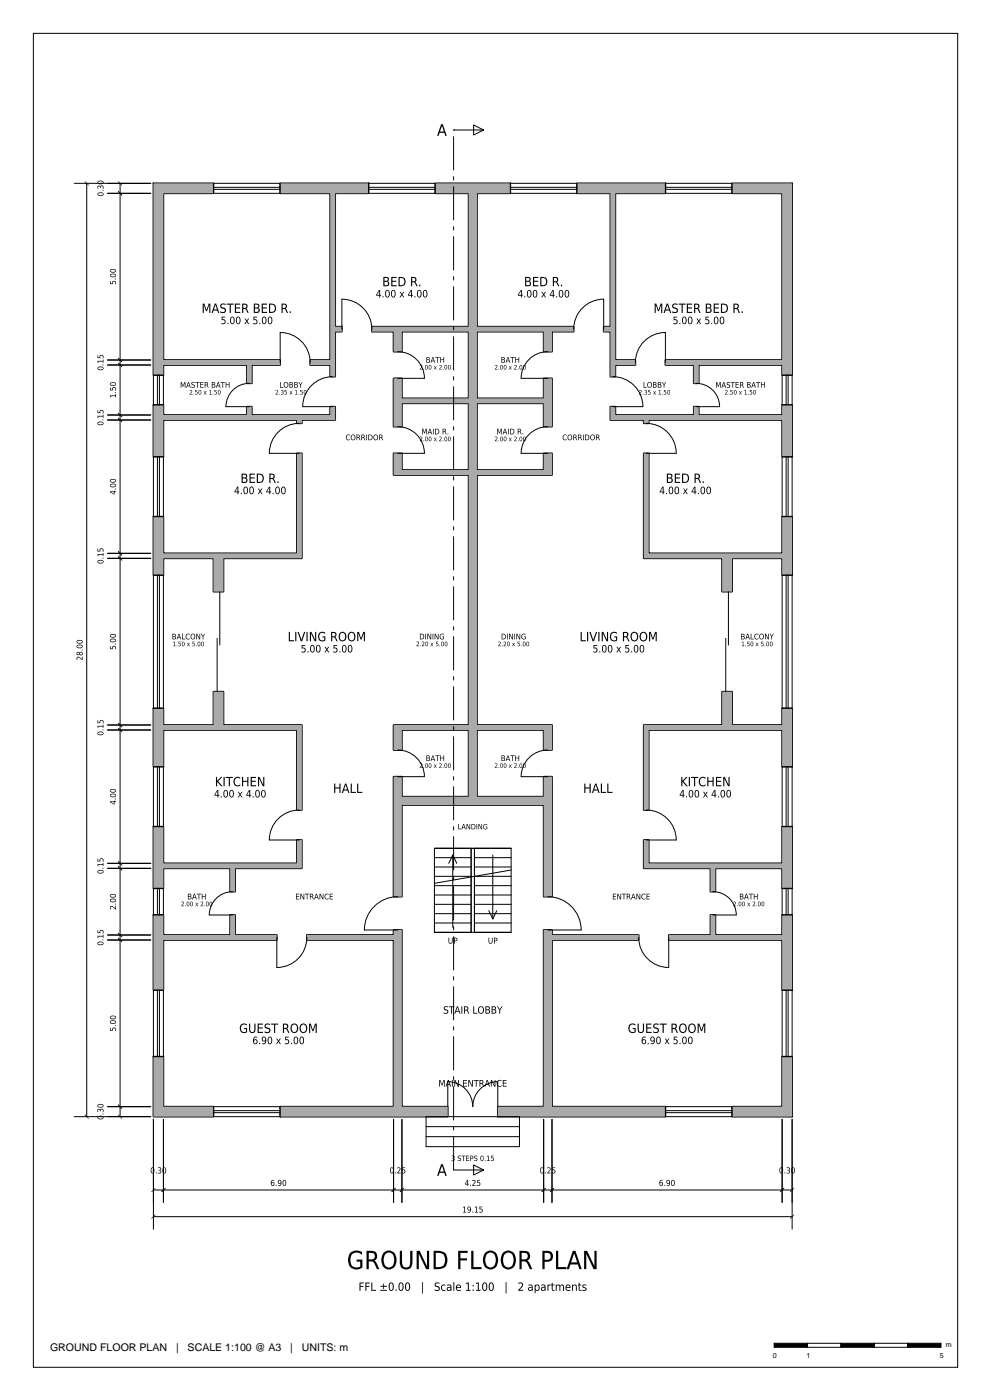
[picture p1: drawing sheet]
<svg xmlns="http://www.w3.org/2000/svg" width="297mm" height="420mm" viewBox="0 0 297 420" stroke-linecap="round" stroke-linejoin="round" font-family="sans-serif">
<defs><g id="words">
<g font-size="3.2">
<text x="15" y="405">GROUND FLOOR PLAN</text>
<text x="52.8" y="405">|</text>
<text x="56.2" y="405">SCALE 1:100 @ A3</text>
<text x="87" y="405">|</text>
<text x="90.5" y="405">UNITS: m</text>
</g>
<g font-size="2.1">
<text x="231.6" y="407.2">0</text>
<text x="241.6" y="407.2">1</text>
<text x="281.6" y="407.2">5</text>
<text x="283.5" y="404">m</text>
</g>
</g></defs>
<!-- layer: a-wall -->
<path d="M46 316.9h3v14.9h15v3h-18z" fill="none" stroke="#000" stroke-width=".5"/>
<!-- layer: a-wall-patt -->
<path d="M46 316.9h3v14.9h15v3h-18z" fill-rule="evenodd" fill="#aaa"/>
<!-- layer: a-wall -->
<path d="M46 274.4h3v6h20v-6h1.5v6h12.5v1.5h-34v15h-3z" fill="none" stroke="#000" stroke-width=".5"/>
<!-- layer: a-wall-patt -->
<path d="M46 274.4h3v6h20v-6h1.5v6h12.5v1.5h-34v15h-3z" fill-rule="evenodd" fill="#aaa"/>
<!-- layer: a-wall -->
<path d="M46 247.9h3v11h40v-7h1.5v8.5h-20v7h-1.5v-7h-20v6h-3z" fill="none" stroke="#000" stroke-width=".5"/>
<!-- layer: a-wall-patt -->
<path d="M46 247.9h3v11h40v-7h1.5v8.5h-20v7h-1.5v-7h-20v6h-3z" fill-rule="evenodd" fill="#aaa"/>
<!-- layer: a-wall -->
<path d="M46 212.4h3v5h15v-10h3v10h23.5v25.5h-1.5v-24h-40v11h-3z" fill="none" stroke="#000" stroke-width=".5"/>
<!-- layer: a-wall-patt -->
<path d="M46 212.4h3v5h15v-10h3v10h23.5v25.5h-1.5v-24h-40v11h-3z" fill-rule="evenodd" fill="#aaa"/>
<!-- layer: a-wall -->
<path d="M46 154.9h3v11h40v-30h1.5v31.5h-23.5v10h-3v-10h-15v5h-3z" fill="none" stroke="#000" stroke-width=".5"/>
<!-- layer: a-wall-patt -->
<path d="M46 154.9h3v11h40v-30h1.5v31.5h-23.5v10h-3v-10h-15v5h-3z" fill-rule="evenodd" fill="#aaa"/>
<!-- layer: a-wall -->
<path d="M46 121.4h3v3h25v-2.5h1.5v2.5h23.5v-2.5h1.5v4h-10v1h-1.5v-1h-40v11h-3z" fill="none" stroke="#000" stroke-width=".5"/>
<!-- layer: a-wall-patt -->
<path d="M46 121.4h3v3h25v-2.5h1.5v2.5h23.5v-2.5h1.5v4h-10v1h-1.5v-1h-40v11h-3z" fill-rule="evenodd" fill="#aaa"/>
<!-- layer: a-wall -->
<path d="M46 55h18v3h-15v49.9h35v1.5h-8.5v5.5h-1.5v-5.5h-25v3h-3z" fill="none" stroke="#000" stroke-width=".5"/>
<!-- layer: a-wall-patt -->
<path d="M46 55h18v3h-15v49.9h35v1.5h-8.5v5.5h-1.5v-5.5h-25v3h-3z" fill-rule="evenodd" fill="#aaa"/>
<!-- layer: a-wall -->
<path d="M84 55h26.4v3h-9.9v40h2v1.5h-2v13.4h-1.5v-3.5h-6v-1.5h6v-49.9h-15z" fill="none" stroke="#000" stroke-width=".5"/>
<!-- layer: a-wall-patt -->
<path d="M84 55h26.4v3h-9.9v40h2v1.5h-2v13.4h-1.5v-3.5h-6v-1.5h6v-49.9h-15z" fill-rule="evenodd" fill="#aaa"/>
<!-- layer: a-wall -->
<path d="M130.4 55h22.5v3h-10v40h29v1.5h-6.5v6h-2.5v-6h-20v19.9h20v-6h2.5v14.5h-2.5v-7h-20v20h20v-5h2.5v6.5h-22.5v75h22.5v7.5h-2.5v-6h-20v20h20v-6h2.5v36h-2.5v-27.5h-42.5v27.5h-2.5v-36h2.5v6h20v-20h-20v6h-2.5v-7.5h22.5v-75h-22.5v-6.5h2.5v5h20v-20h-20v7h-2.5v-14.5h2.5v6h20v-19.9h-20v6h-2.5v-6h-6.5v-1.5h29v-40h-10z" fill="none" stroke="#000" stroke-width=".5"/>
<!-- layer: a-wall-patt -->
<path d="M130.4 55h22.5v3h-10v40h29v1.5h-6.5v6h-2.5v-6h-20v19.9h20v-6h2.5v14.5h-2.5v-7h-20v20h20v-5h2.5v6.5h-22.5v75h22.5v7.5h-2.5v-6h-20v20h20v-6h2.5v36h-2.5v-27.5h-42.5v27.5h-2.5v-36h2.5v6h20v-20h-20v6h-2.5v-7.5h22.5v-75h-22.5v-6.5h2.5v5h20v-20h-20v7h-2.5v-14.5h2.5v6h20v-19.9h-20v6h-2.5v-6h-6.5v-1.5h29v-40h-10z" fill-rule="evenodd" fill="#aaa"/>
<!-- layer: a-wall -->
<path d="M172.9 55h26.5v3h-15v49.9h6v1.5h-6v3.5h-1.5v-13.4h-2v-1.5h2v-40h-10z" fill="none" stroke="#000" stroke-width=".5"/>
<!-- layer: a-wall-patt -->
<path d="M172.9 55h26.5v3h-15v49.9h6v1.5h-6v3.5h-1.5v-13.4h-2v-1.5h2v-40h-10z" fill-rule="evenodd" fill="#aaa"/>
<!-- layer: a-wall -->
<path d="M219.4 55h18v57.4h-3v-3h-25v5.5h-1.5v-5.5h-8.5v-1.5h35v-49.9h-15z" fill="none" stroke="#000" stroke-width=".5"/>
<!-- layer: a-wall-patt -->
<path d="M219.4 55h18v57.4h-3v-3h-25v5.5h-1.5v-5.5h-8.5v-1.5h35v-49.9h-15z" fill-rule="evenodd" fill="#aaa"/>
<!-- layer: a-wall -->
<path d="M182.9 121.9h1.5v2.5h23.5v-2.5h1.5v2.5h25v-3h3v15.5h-3v-11h-40v1h-1.5v-1h-10z" fill="none" stroke="#000" stroke-width=".5"/>
<!-- layer: a-wall-patt -->
<path d="M182.9 121.9h1.5v2.5h23.5v-2.5h1.5v2.5h25v-3h3v15.5h-3v-11h-40v1h-1.5v-1h-10z" fill-rule="evenodd" fill="#aaa"/>
<!-- layer: a-wall -->
<path d="M192.9 135.9h1.5v30h40v-11h3v17.5h-3v-5h-15v10h-3v-10h-23.5z" fill="none" stroke="#000" stroke-width=".5"/>
<!-- layer: a-wall-patt -->
<path d="M192.9 135.9h1.5v30h40v-11h3v17.5h-3v-5h-15v10h-3v-10h-23.5z" fill-rule="evenodd" fill="#aaa"/>
<!-- layer: a-wall -->
<path d="M192.9 217.4h23.5v-10h3v10h15v-5h3v17.5h-3v-11h-40v24h-1.5z" fill="none" stroke="#000" stroke-width=".5"/>
<!-- layer: a-wall-patt -->
<path d="M192.9 217.4h23.5v-10h3v10h15v-5h3v17.5h-3v-11h-40v24h-1.5z" fill-rule="evenodd" fill="#aaa"/>
<!-- layer: a-wall -->
<path d="M192.9 251.9h1.5v7h40v-11h3v18.5h-3v-6h-20v7h-1.5v-7h-20z" fill="none" stroke="#000" stroke-width=".5"/>
<!-- layer: a-wall-patt -->
<path d="M192.9 251.9h1.5v7h40v-11h3v18.5h-3v-6h-20v7h-1.5v-7h-20z" fill-rule="evenodd" fill="#aaa"/>
<!-- layer: a-wall -->
<path d="M200.4 280.4h12.5v-6h1.5v6h20v-6h3v22.5h-3v-15h-34z" fill="none" stroke="#000" stroke-width=".5"/>
<!-- layer: a-wall-patt -->
<path d="M200.4 280.4h12.5v-6h1.5v6h20v-6h3v22.5h-3v-15h-34z" fill-rule="evenodd" fill="#aaa"/>
<!-- layer: a-wall -->
<path d="M219.4 331.8h15v-14.9h3v17.9h-18z" fill="none" stroke="#000" stroke-width=".5"/>
<!-- layer: a-wall-patt -->
<path d="M219.4 331.8h15v-14.9h3v17.9h-18z" fill-rule="evenodd" fill="#aaa"/>
<!-- layer: a-wall -->
<path d="M162.9 278.9h2.5v1.5h26v1.5h-26v49.9h34v3h-50.2v-3h13.7z" fill="none" stroke="#000" stroke-width=".5"/>
<!-- layer: a-wall-patt -->
<path d="M162.9 278.9h2.5v1.5h26v1.5h-26v49.9h34v3h-50.2v-3h13.7z" fill-rule="evenodd" fill="#aaa"/>
<!-- layer: a-wall -->
<path d="M92 280.4h25.9v-1.5h2.5v52.9h13.8v3h-50.2v-3h33.9v-49.9h-25.9z" fill="none" stroke="#000" stroke-width=".5"/>
<!-- layer: a-wall-patt -->
<path d="M92 280.4h25.9v-1.5h2.5v52.9h13.8v3h-50.2v-3h33.9v-49.9h-25.9z" fill-rule="evenodd" fill="#aaa"/>
<!-- layer: a-door -->
<g fill="none" stroke="#000" stroke-width=".3">
<path d="M102.5 98.7v-9a9 9 0 0 1 8.9 9M171.9 98.7a9 9 0 0 1 9-9v9M74.7 114.9a7 7 0 0 0-7 7h7M84 108.7v-9a9 9 0 0 1 9 9M99.7 112.9a9 9 0 0 0-9 9h9M119.2 105.5a8 8 0 0 1 8 7.9h-8M164.2 105.5a8 8 0 0 0-8 7.9h8M183.7 112.9a9 9 0 0 1 9 9h-9M190.4 108.7a9 9 0 0 1 9-9v9M208.7 114.9a7 7 0 0 1 7 7h-7M89.7 126.9a9 9 0 0 0-9 9h9M119.2 127.9a8 8 0 0 1 8 8h-8"/>
<path d="M164.2 127.9a8 8 0 0 0-8 8h8M193.7 126.9a9 9 0 0 1 9 9h-9M65.9 177.4v16M218.3 177.4v16M65.1 191.4v16M217.5 191.4v16M119.2 224.9a8 8 0 0 1 8 8h-8M164.2 224.9a8 8 0 0 0-8 8h8M89.7 242.9a9 9 0 0 0-9 9h9M193.7 242.9a9 9 0 0 1 9 9h-9M69.7 267.4a7 7 0 0 0-7 7h7M119.2 268.9a10 10 0 0 0-10 10h10"/>
<path d="M164.2 268.9a10 10 0 0 1 10 10h-10M213.7 267.4a7 7 0 0 1 6.9 7h-6.9M83 281.1v9a9 9 0 0 0 9-9M191.4 281.1a9 9 0 0 0 9 9v-9M134.2 331.8v-7.5a7.5 7.5 0 0 1 7.5 7.5 7.5 7.5 0 0 1 7.5-7.5v7.5"/>
</g>
<!-- layer: a-glaz -->
<g fill="none" stroke="#000" stroke-width=".3">
<path d="M64 55h20v3h-20zM64 56.8h20M64 56.2h20M110.4 55h20v3h-20zM110.4 56.8h20M110.4 56.2h20M152.9 55h20v3h-20zM152.9 56.8h20M152.9 56.2h20M199.4 55h20v3h-20zM199.4 56.8h20M199.4 56.2h20"/>
<path d="M46 112.4h3v9h-3zM47.2 112.4v9M47.8 112.4v9M234.4 112.4h3v9h-3zM235.6 112.4v9M236.2 112.4v9M46 136.9h3v18h-3zM47.2 136.9v18M47.8 136.9v18M234.4 136.9h3v18h-3zM235.6 136.9v18M236.2 136.9v18"/>
<path d="M46 172.4h3v40h-3zM47.2 172.4v40M47.8 172.4v40M234.4 172.4h3v40h-3zM235.6 172.4v40M236.2 172.4v40M46 229.9h3v18h-3zM47.2 229.9v18M47.8 229.9v18M234.4 229.9h3v18h-3zM235.6 229.9v18M236.2 229.9v18"/>
<path d="M46 266.4h3v8h-3zM47.2 266.4v8M47.8 266.4v8M234.4 266.4h3v8h-3zM235.6 266.4v8M236.2 266.4v8M46 296.9h3v20h-3zM47.2 296.9v20M47.8 296.9v20M234.4 296.9h3v20h-3zM235.6 296.9v20M236.2 296.9v20"/>
<path d="M64 331.8h20v3h-20zM64 333.6h20M64 333h20M199.4 331.8h20v3h-20zM199.4 333.6h20M199.4 333h20"/>
</g>
<!-- layer: a-flor-strs -->
<g fill="none" stroke="#000" stroke-width=".3">
<path d="M130.2 254.4h11v25.2h-11zM130.2 260h11M130.2 257.2h11M130.2 254.4h23M134.5 258.9l1.2-2.5 1.2 2.5M135.7 256.4v21.7M141.2 254.4h1v25.2h-1zM142.2 254.4h11v25.2h-11zM142.2 260h11M142.2 257.2h11M147.7 256.4v19.2M130.2 279.6h11"/>
<path d="M130.2 276.8h11M130.2 274h11M130.2 271.2h11M130.2 268.4h11M130.2 265.6h11M130.2 262.8h11M142.2 279.6h11M142.2 276.8h11M142.2 274h11M142.2 271.2h11M142.2 268.4h11M142.2 265.6h11"/>
<path d="M142.2 262.8h11M146.5 273.1l1.2 2.5 1.2-2.5M153.2 260.9l-23 4M127.7 334.8h28v9h-28zM127.7 337.8h28M127.7 340.8h28"/>
</g>
<!-- layer: a-anno-text -->
<g fill="#000">
<path d="M60.7 91h.5l.7 1.9 .6-1.9h.5v2.8h-.3v-2.4l-.6 1.9h-.4l-.6-1.9v2.4h-.4zM64.6 91.4l-.5 1.4h.9zM64.4 91h.4l.9 2.8h-.3l-.3-.7h-1.1l-.2 .7h-.4zM66.2 91.2l1-.2 .4 .1v.4a.66 .66 0 0 0-.8-.2 .66 .66 0 0 0-.4 .7l.2 .1a.95 .95 0 0 1 1.1 1.2 .95 .95 0 0 1-1.5 .5l-.2-.1v-.4l.1 .1a.62 .62 0 0 0 .9 .2 .62 .62 0 0 0 .1-.9 .91 .91 0 0 1-1-.4 .91 .91 0 0 1 .1-1.1zM67.9 91h2.2v.4h-.9v2.4h-.4v-2.4h-.9zM70.4 91h1.6v.4h-1.3v.8h1.2v.3h-1.2v1h1.3v.3h-1.6zM72.6 91h.7a.79 .79 0 0 1 .9 .6 .79 .79 0 0 1-.4 .9l.7 1.3h-.3l-.5-1-.4-.1h-.4v1.1h-.3zM72.9 91.3v1h.4a.5 .5 0 0 0 .5-.5 .5 .5 0 0 0-.5-.5zM76.4 92.5v1h.6a.51 .51 0 0 0 .5-.5 .51 .51 0 0 0-.5-.5zM76.4 91.3v.9h.5a.43 .43 0 0 0 .5-.4 .43 .43 0 0 0-.5-.5zM76.1 91h.8a.68 .68 0 0 1 .8 .5 .68 .68 0 0 1-.4 .8 .78 .78 0 0 1 .5 .9 .78 .78 0 0 1-.8 .6h-.9zM78.4 91h1.6v.4h-1.2v.8h1.2v.3h-1.2v1h1.3v.3h-1.7zM81 91.3v2.2a1.13 1.13 0 0 0 1.4-1.1 1.13 1.13 0 0 0-1.4-1.1zM80.6 91a1.49 1.49 0 0 1 2.1 1.4 1.22 1.22 0 0 1-1.4 1.4h-.7zM84.4 91h.7a.79 .79 0 0 1 .9 .6 .79 .79 0 0 1-.4 .9l.7 1.3h-.3l-.5-1-.4-.1h-.4v1.1h-.3zM84.7 91.3v1h.4a.5 .5 0 0 0 .5-.5 .5 .5 0 0 0-.5-.5zM86.8 93.4h.4v.4h-.4z" fill-rule="evenodd"/>
<path d="M66.4 95h1.1v.2h-.8v.6a.79 .79 0 0 1 .9 .9 .79 .79 0 0 1-1.3 .4v-.3a.57 .57 0 0 0 .8 .2 .57 .57 0 0 0 .1-.9 .57 .57 0 0 0-.8 0zM68.2 96.8h.3v.4h-.3zM69.5 95.2a1.37 1.37 0 0 0 .1 1.8 1.22 1.22 0 0 0 0-1.8zM69.3 95.1a.77 .77 0 0 1 .9 .1 .77 .77 0 0 1 .1 .9 .75 .75 0 0 1-.2 .9 .75 .75 0 0 1-1-.1l-.2-.8zM71.2 95.2a1.37 1.37 0 0 0 .2 1.8 1.22 1.22 0 0 0 0-1.8zM71 95.1a.77 .77 0 0 1 .9 .1 .77 .77 0 0 1 .2 .9 .75 .75 0 0 1-.2 .9 .75 .75 0 0 1-1-.1l-.2-.8zM73.3 95.5h.3l.4 .6 .4-.6h.3l-.6 .8 .6 .9h-.3l-.4-.7-.5 .7h-.3l.6-.9zM76 95h1v.2h-.8v.6a.79 .79 0 0 1 1 .9 .79 .79 0 0 1-1.3 .4v-.3a.57 .57 0 0 0 .8 .2 .57 .57 0 0 0 .1-.9 .57 .57 0 0 0-.8 0zM77.7 96.8h.3v.4h-.3zM79 95.2a1.37 1.37 0 0 0 .2 1.8 1.22 1.22 0 0 0 0-1.8zM78.8 95.1a.77 .77 0 0 1 .9 .1 .77 .77 0 0 1 .2 .9 .75 .75 0 0 1-.3 .9 .75 .75 0 0 1-.9-.1l-.2-.8zM80.8 95.2a1.37 1.37 0 0 0 .1 1.8 1.22 1.22 0 0 0 0-1.8zM80.6 95.1a.77 .77 0 0 1 .9 .1 .77 .77 0 0 1 .1 .9 .75 .75 0 0 1-.2 .9 .75 .75 0 0 1-1-.1l-.2-.8z" fill-rule="evenodd"/>
<path d="M113.6 87.2l-.6 1.2h.6zM113.6 87h.3v1.4h.3v.3h-.3v.5h-.3v-.5h-.9zM114.7 88.8h.2v.4h-.2zM115.9 87.2a1.37 1.37 0 0 0 .2 1.8 1.22 1.22 0 0 0 0-1.8zM115.7 87.1a.77 .77 0 0 1 .9 .1 .77 .77 0 0 1 .2 .9 .75 .75 0 0 1-.2 .9 .75 .75 0 0 1-1-.1l-.2-.8zM117.7 87.2a1.37 1.37 0 0 0 .2 1.8 1.22 1.22 0 0 0 0-1.8zM117.5 87.1a.77 .77 0 0 1 .9 .1 .77 .77 0 0 1 .2 .9 .75 .75 0 0 1-.3 .9 .75 .75 0 0 1-.9-.1l-.2-.8zM119.8 87.5h.2l.5 .6 .4-.6h.2l-.5 .8 .6 .9h-.3l-.5-.7-.4 .7h-.3l.6-.9zM123.2 87.2l-.7 1.2h.7zM123.1 87h.4v1.4h.2v.3h-.2v.5h-.3v-.5h-.9zM124.2 88.8h.3v.4h-.3zM125.5 87.2a1.37 1.37 0 0 0 .2 1.8 1.22 1.22 0 0 0 0-1.8zM125.3 87.1a.77 .77 0 0 1 .9 .1 .77 .77 0 0 1 .1 .9 .75 .75 0 0 1-.2 .9 .75 .75 0 0 1-1-.1l-.1-.8zM127.2 87.2a1.37 1.37 0 0 0 .2 1.8 1.22 1.22 0 0 0 0-1.8zM127 87.1a.77 .77 0 0 1 .9 .1 .77 .77 0 0 1 .2 .9 .75 .75 0 0 1-.2 .9 .75 .75 0 0 1-1-.1l-.2-.8z" fill-rule="evenodd"/>
<path d="M115.2 84.5v1h.6a.51 .51 0 0 0 .5-.5 .51 .51 0 0 0-.5-.5zM115.2 83.4v.8h.5a.43 .43 0 0 0 .5-.4 .43 .43 0 0 0-.5-.4zM114.9 83h.9a.68 .68 0 0 1 .7 .5 .68 .68 0 0 1-.4 .8 .78 .78 0 0 1 .5 .9 .78 .78 0 0 1-.8 .6h-.9zM117.3 83h1.5v.4h-1.2v.8h1.2v.3h-1.2v1h1.3v.3h-1.6zM119.8 83.4v2.1a1.13 1.13 0 0 0 1.4-1.1 1.13 1.13 0 0 0-1.4-1zM119.4 83a1.49 1.49 0 0 1 2.1 1.4 1.22 1.22 0 0 1-1.4 1.4h-.7zM123.2 83h.8a.79 .79 0 0 1 .8 .6 .79 .79 0 0 1-.4 .9l.8 1.3h-.4l-.5-1-.4-.1h-.4v1.1h-.3zM123.5 83.4v.9h.5a.5 .5 0 0 0 .5-.5 .5 .5 0 0 0-.5-.4zM125.6 85.4h.4v.4h-.4z" fill-rule="evenodd"/>
<path d="M156.1 87.2l-.7 1.2h.7zM156.1 87h.3v1.4h.3v.3h-.3v.5h-.3v-.5h-.9zM157.1 88.8h.3v.4h-.3zM158.4 87.2a1.37 1.37 0 0 0 .2 1.8 1.22 1.22 0 0 0 0-1.8zM158.2 87.1a.77 .77 0 0 1 .9 .1 .77 .77 0 0 1 .2 .9 .75 .75 0 0 1-.2 .9 .75 .75 0 0 1-1-.1l-.2-.8zM160.2 87.2a1.37 1.37 0 0 0 .2 1.8 1.22 1.22 0 0 0 0-1.8zM160 87.1a.77 .77 0 0 1 .9 .1 .77 .77 0 0 1 .1 .9 .75 .75 0 0 1-.2 .9 .75 .75 0 0 1-1-.1l-.1-.8zM162.2 87.5h.3l.4 .6 .4-.6h.3l-.5 .8 .6 .9h-.3l-.5-.7-.4 .7h-.3l.6-.9zM165.7 87.2l-.7 1.2h.7zM165.6 87h.3v1.4h.3v.3h-.3v.5h-.2v-.5h-.9zM166.7 88.8h.3v.4h-.3zM168 87.2a1.37 1.37 0 0 0 .1 1.8 1.22 1.22 0 0 0 0-1.8zM167.8 87.1a.77 .77 0 0 1 .9 .1 .77 .77 0 0 1 .1 .9 .75 .75 0 0 1-.2 .9 .75 .75 0 0 1-1-.1l-.2-.8zM169.7 87.2a1.37 1.37 0 0 0 .2 1.8 1.22 1.22 0 0 0 0-1.8zM169.5 87.1a.77 .77 0 0 1 .9 .1 .77 .77 0 0 1 .2 .9 .75 .75 0 0 1-.2 .9 .75 .75 0 0 1-1-.1l-.2-.8z" fill-rule="evenodd"/>
<path d="M157.7 84.5v1h.5a.51 .51 0 0 0 .6-.5 .51 .51 0 0 0-.6-.5zM157.7 83.4v.8h.5a.43 .43 0 0 0 .5-.4 .43 .43 0 0 0-.5-.4zM157.4 83h.8a.68 .68 0 0 1 .8 .5 .68 .68 0 0 1-.4 .8 .78 .78 0 0 1 .5 .9 .78 .78 0 0 1-.8 .6h-.9zM159.7 83h1.6v.4h-1.2v.8h1.2v.3h-1.2v1h1.3v.3h-1.7zM162.3 83.4v2.1a1.13 1.13 0 0 0 1.4-1.1 1.13 1.13 0 0 0-1.4-1zM161.9 83a1.49 1.49 0 0 1 2.1 1.4 1.22 1.22 0 0 1-1.4 1.4h-.7zM165.7 83h.7a.79 .79 0 0 1 .9 .6 .79 .79 0 0 1-.4 .9l.7 1.3h-.3l-.5-1-.4-.1h-.4v1.1h-.3zM166 83.4v.9h.4a.5 .5 0 0 0 .5-.5 .5 .5 0 0 0-.5-.4zM168.1 85.4h.4v.4h-.4z" fill-rule="evenodd"/>
<path d="M196.2 91h.5l.6 1.9 .7-1.9h.5v2.8h-.3v-2.4l-.7 1.9h-.3l-.7-1.9v2.4h-.3zM200 91.4l-.5 1.4h1zM199.8 91h.4l1 2.8h-.4l-.2-.7h-1.2l-.2 .7h-.4zM201.6 91.2l1.1-.2 .3 .1v.4a.66 .66 0 0 0-.8-.2 .66 .66 0 0 0-.3 .7l.1 .1a.95 .95 0 0 1 1.2 1.2 .95 .95 0 0 1-1.6 .5l-.2-.1v-.4l.2 .1a.62 .62 0 0 0 .9 .2 .62 .62 0 0 0 .1-.9 .91 .91 0 0 1-1-.4 .91 .91 0 0 1 0-1.1zM203.4 91h2.1v.4h-.9v2.4h-.3v-2.4h-.9zM205.8 91h1.6v.4h-1.2v.8h1.2v.3h-1.2v1h1.2v.3h-1.6zM208 91h.8a.79 .79 0 0 1 .8 .6 .79 .79 0 0 1-.4 .9l.8 1.3h-.4l-.5-1-.4-.1h-.4v1.1h-.3zM208.3 91.3v1h.5a.5 .5 0 0 0 .5-.5 .5 .5 0 0 0-.5-.5zM211.8 92.5v1h.6a.51 .51 0 0 0 .5-.5 .51 .51 0 0 0-.5-.5zM211.8 91.3v.9h.5a.43 .43 0 0 0 .5-.4 .43 .43 0 0 0-.5-.5zM211.5 91h.9a.68 .68 0 0 1 .7 .5 .68 .68 0 0 1-.3 .8 .78 .78 0 0 1 .5 .9 .78 .78 0 0 1-.9 .6h-.9zM213.9 91h1.6v.4h-1.3v.8h1.2v.3h-1.2v1h1.3v.3h-1.6zM216.4 91.3v2.2a1.13 1.13 0 0 0 1.4-1.1 1.13 1.13 0 0 0-1.4-1.1zM216.1 91a1.49 1.49 0 0 1 2.1 1.4 1.22 1.22 0 0 1-1.4 1.4h-.7zM219.8 91h.8a.79 .79 0 0 1 .8 .6 .79 .79 0 0 1-.4 .9l.8 1.3h-.4l-.5-1-.4-.1h-.3v1.1h-.4zM220.2 91.3v1h.4a.5 .5 0 0 0 .5-.5 .5 .5 0 0 0-.5-.5zM222.2 93.4h.4v.4h-.4z" fill-rule="evenodd"/>
<path d="M201.9 95h1v.2h-.8v.6a.79 .79 0 0 1 1 .9 .79 .79 0 0 1-1.3 .4v-.3a.57 .57 0 0 0 .8 .2 .57 .57 0 0 0 .1-.9 .57 .57 0 0 0-.8 0zM203.6 96.8h.3v.4h-.3zM204.9 95.2a1.37 1.37 0 0 0 .2 1.8 1.22 1.22 0 0 0 0-1.8zM204.7 95.1a.77 .77 0 0 1 .9 .1 .77 .77 0 0 1 .2 .9 .75 .75 0 0 1-.3 .9 .75 .75 0 0 1-.9-.1l-.2-.8zM206.6 95.2a1.37 1.37 0 0 0 .2 1.8 1.22 1.22 0 0 0 0-1.8zM206.4 95.1a.77 .77 0 0 1 1 .1 .77 .77 0 0 1 .1 .9 .75 .75 0 0 1-.2 .9 .75 .75 0 0 1-1-.1l-.2-.8zM208.7 95.5h.3l.4 .6 .4-.6h.3l-.5 .8 .5 .9h-.3l-.4-.7-.4 .7h-.3l.6-.9zM211.4 95h1.1v.2h-.9v.6a.79 .79 0 0 1 1 .9 .79 .79 0 0 1-1.3 .4v-.3a.57 .57 0 0 0 .8 .2 .57 .57 0 0 0 .1-.9 .57 .57 0 0 0-.8 0zM213.2 96.8h.2v.4h-.2zM214.4 95.2a1.37 1.37 0 0 0 .2 1.8 1.22 1.22 0 0 0 0-1.8zM214.2 95.1a.77 .77 0 0 1 .9 .1 .77 .77 0 0 1 .2 .9 .75 .75 0 0 1-.2 .9 .75 .75 0 0 1-1-.1l-.2-.8zM216.2 95.2a1.37 1.37 0 0 0 .2 1.8 1.22 1.22 0 0 0 0-1.8zM216 95.1a.77 .77 0 0 1 .9 .1 .77 .77 0 0 1 .2 .9 .75 .75 0 0 1-.3 .9 .75 .75 0 0 1-.9-.1l-.2-.8z" fill-rule="evenodd"/>
<path d="M54.2 114.6h.3l.4 1.1 .4-1.1h.3v1.7h-.2v-1.5l-.4 1.1h-.2l-.4-1.1v1.5h-.2zM56.5 114.8l-.3 .8h.6zM56.4 114.6h.2l.6 1.7h-.2l-.2-.5h-.7l-.1 .5h-.2zM57.5 114.7l.6-.1h.2l-.1 .2a.34 .34 0 0 0-.6 0 .34 .34 0 0 0 .4 .5 .53 .53 0 0 1 .2 .9 .53 .53 0 0 1-.9-.2 .4 .4 0 0 0 .6 .1 .4 .4 0 0 0 .1-.5 .55 .55 0 0 1-.6-.3 .55 .55 0 0 1 .1-.6zM58.5 114.6h1.3v.2h-.5v1.5h-.2v-1.5h-.6zM60 114.6h1v.2h-.8v.5h.8v.2h-.8v.6h.8v.2h-1zM61.3 114.6h.5a.48 .48 0 0 1 .5 .3 .48 .48 0 0 1-.2 .6l.4 .8h-.2l-.5-.8h-.3v.8h-.2zM61.5 114.8v.6h.3a.3 .3 0 0 0 .3-.3 .3 .3 0 0 0-.3-.3zM63.7 115.5v.6h.3a.31 .31 0 0 0 .3-.3 .31 .31 0 0 0-.3-.3zM63.7 114.8v.5h.3a.26 .26 0 0 0 .3-.3 .26 .26 0 0 0-.3-.2zM63.5 114.6h.5a.41 .41 0 0 1 .5 .3 .41 .41 0 0 1-.3 .4 .47 .47 0 0 1 .3 .6 .47 .47 0 0 1-.5 .4h-.5zM65.4 114.8l-.3 .8h.6zM65.3 114.6h.2l.6 1.7h-.2l-.1-.5h-.7l-.2 .5h-.2zM66.1 114.6h1.3v.2h-.5v1.5h-.2v-1.5h-.6zM67.6 114.6h.2v.7h.8v-.7h.2v1.7h-.2v-.8h-.8v.8h-.2z" fill-rule="evenodd"/>
<path d="M56.8 117a.54 .54 0 0 1 .8 .3 .54 .54 0 0 1-.5 .7l-.1 .2 .6 .1h-.8l.6-1-.1-.2-.5 .1zM58 118.1l.1 .2zM58.5 116.9h.6l-.5 .2v.3a.44 .44 0 0 1 .6 .3 .44 .44 0 0 1-.2 .5 .44 .44 0 0 1-.6-.1 .35 .35 0 0 0 .5 .1 .35 .35 0 0 0 .1-.5 .35 .35 0 0 0-.5-.1zM59.8 117.1a.61 .61 0 0 0 .2 1 .61 .61 0 0 0-.2-1zM59.6 117.1a.64 .64 0 0 1 .8 .3 .64 .64 0 0 1-.3 .9 .69 .69 0 0 1-.7-.4 .69 .69 0 0 1 .2-.8zM61.1 117.3l.4 .3 .4-.3-.3 .5 .3 .5-.4-.4-.5 .4 .4-.5zM62.7 117l.4-.1v1.3l.3 .1h-.7l.3-.1v-1.1l-.3 .1zM63.7 118.1l.2 .2zM64.3 116.9h.6l-.5 .2v.3a.44 .44 0 0 1 .6 .3 .44 .44 0 0 1-.2 .5 .44 .44 0 0 1-.6-.1 .35 .35 0 0 0 .5 .1 .35 .35 0 0 0 .1-.5 .35 .35 0 0 0-.5-.1zM65.6 117.1a.61 .61 0 0 0 .2 1 .61 .61 0 0 0-.2-1zM65.4 117.1a.64 .64 0 0 1 .8 .3 .64 .64 0 0 1-.3 .9 .69 .69 0 0 1-.7-.4 .69 .69 0 0 1 .2-.8z" fill-rule="evenodd"/>
<path d="M82.6 117a.54 .54 0 0 1 .7 .3 .54 .54 0 0 1-.4 .7l-.1 .2 .5 .1h-.7l.6-1-.2-.2-.4 .1zM83.7 118.1l.2 .2zM84.2 117h.1a.38 .38 0 0 1 .6 0 .38 .38 0 0 1-.2 .6 .41 .41 0 0 1 .1 .6 .41 .41 0 0 1-.6-.1l.1 .1a.3 .3 0 0 0 .5-.2 .3 .3 0 0 0-.4-.3l.4-.5-.6-.1zM85.3 116.9h.6l-.5 .2v.3a.44 .44 0 0 1 .6 .3 .44 .44 0 0 1-.2 .5 .44 .44 0 0 1-.6-.1 .35 .35 0 0 0 .5 .1 .35 .35 0 0 0 .1-.5 .35 .35 0 0 0-.5-.1zM86.8 117.3l.4 .3 .4-.3-.3 .5 .4 .5-.5-.4-.4 .4 .3-.5zM88.4 117l.5-.1v1.3l.3 .1h-.8l.3-.1v-1.1l-.3 .1zM89.5 118.1l.2 .2zM90 116.9h.7l-.5 .2v.3a.44 .44 0 0 1 .5 .3 .44 .44 0 0 1-.2 .5 .44 .44 0 0 1-.5-.1 .35 .35 0 0 0 .5 .1 .35 .35 0 0 0 0-.5 .35 .35 0 0 0-.5-.1zM91.3 117.1a.61 .61 0 0 0 .2 1 .61 .61 0 0 0-.2-1zM91.1 117.1a.64 .64 0 0 1 .8 .3 .64 .64 0 0 1-.3 .9 .69 .69 0 0 1-.6-.4 .69 .69 0 0 1 .1-.8z" fill-rule="evenodd"/>
<path d="M83.9 114.6h.2v1.5h.8v.2h-1zM85.4 114.9a.59 .59 0 0 0-.1 .9 .59 .59 0 0 0 .8 0 .6 .6 0 0 0 0-.8 .6 .6 0 0 0-.7-.1zM84.9 115.3a.81 .81 0 0 1 1.6 0 .81 .81 0 0 1-1.6 0zM87 115.5v.6h.3a.31 .31 0 0 0 .3-.3 .31 .31 0 0 0-.3-.3zM87 114.8v.5h.3a.26 .26 0 0 0 .3-.3 .26 .26 0 0 0-.3-.2zM86.7 114.6h.6a.41 .41 0 0 1 .4 .3 .41 .41 0 0 1-.2 .4 .47 .47 0 0 1 .3 .6 .47 .47 0 0 1-.5 .4h-.6zM88.4 115.5v.6h.3a.31 .31 0 0 0 .4-.3 .31 .31 0 0 0-.4-.3zM88.4 114.8v.5h.3a.26 .26 0 0 0 .3-.3 .26 .26 0 0 0-.3-.2zM88.2 114.6h.5a.41 .41 0 0 1 .5 .3 .41 .41 0 0 1-.3 .4 .47 .47 0 0 1 .4 .6 .47 .47 0 0 1-.6 .4h-.5zM89.4 114.6h.2l.5 .7 .4-.7h.2l-.5 .9v.8h-.2v-.8z" fill-rule="evenodd"/>
<path d="M125.8 109.5a.54 .54 0 0 1 .8 .3 .54 .54 0 0 1-.5 .7l-.1 .2 .6 .1h-.8l.6-1-.1-.2-.5 .1zM126.9 110.6l.2 .2zM127.7 109.6a.61 .61 0 0 0 .2 1 .61 .61 0 0 0-.2-1zM127.5 109.6a.64 .64 0 0 1 .8 .4 .64 .64 0 0 1-.3 .8 .69 .69 0 0 1-.7-.4 .69 .69 0 0 1 .2-.8zM128.8 109.6a.61 .61 0 0 0 .2 1 .61 .61 0 0 0-.2-1zM128.6 109.6a.64 .64 0 0 1 .8 .4 .64 .64 0 0 1-.3 .8 .69 .69 0 0 1-.7-.4 .69 .69 0 0 1 .2-.8zM130 109.8l.4 .4 .5-.4-.4 .5 .4 .5-.5-.4-.4 .4 .3-.5zM131.6 109.5a.54 .54 0 0 1 .8 .3 .54 .54 0 0 1-.5 .7l-.1 .2 .6 .1h-.8l.6-1-.2-.2-.4 .1zM132.7 110.6l.2 .2zM133.5 109.6a.61 .61 0 0 0 .2 1 .61 .61 0 0 0-.2-1zM133.3 109.6a.64 .64 0 0 1 .8 .4 .64 .64 0 0 1-.3 .8 .69 .69 0 0 1-.7-.4 .69 .69 0 0 1 .2-.8zM134.6 109.6a.61 .61 0 0 0 .2 1 .61 .61 0 0 0-.2-1zM134.4 109.6a.64 .64 0 0 1 .8 .4 .64 .64 0 0 1-.4 .8 .69 .69 0 0 1-.6-.4 .69 .69 0 0 1 .2-.8z" fill-rule="evenodd"/>
<path d="M128 108v.6h.3a.31 .31 0 0 0 .3-.3 .31 .31 0 0 0-.3-.3zM128 107.3v.5h.3a.26 .26 0 0 0 .3-.3 .26 .26 0 0 0-.3-.2zM127.8 107.1h.5a.41 .41 0 0 1 .5 .3 .41 .41 0 0 1-.3 .5 .47 .47 0 0 1 .4 .5 .47 .47 0 0 1-.6 .4h-.5zM129.7 107.3l-.3 .8h.6zM129.6 107.1h.2l.6 1.7h-.2l-.1-.5h-.7l-.2 .5h-.2zM130.4 107.1h1.3v.2h-.5v1.5h-.2v-1.5h-.6zM131.9 107.1h.2v.7h.8v-.7h.2v1.7h-.2v-.8h-.8v.8h-.2z" fill-rule="evenodd"/>
<path d="M148.3 109.5a.54 .54 0 0 1 .8 .3 .54 .54 0 0 1-.5 .7l-.1 .2 .6 .1h-.8l.6-1-.2-.2-.4 .1zM149.4 110.6l.2 .2zM150.2 109.6a.61 .61 0 0 0 .2 1 .61 .61 0 0 0-.2-1zM150 109.6a.64 .64 0 0 1 .8 .4 .64 .64 0 0 1-.3 .8 .69 .69 0 0 1-.7-.4 .69 .69 0 0 1 .2-.8zM151.3 109.6a.61 .61 0 0 0 .2 1 .61 .61 0 0 0-.2-1zM151.1 109.6a.64 .64 0 0 1 .8 .4 .64 .64 0 0 1-.4 .8 .69 .69 0 0 1-.6-.4 .69 .69 0 0 1 .2-.8zM152.5 109.8l.4 .4 .5-.4-.4 .5 .4 .5-.5-.4-.4 .4 .3-.5zM154.1 109.5a.54 .54 0 0 1 .8 .3 .54 .54 0 0 1-.5 .7l-.1 .2 .6 .1h-.8l.6-1-.2-.2-.4 .1zM155.2 110.6l.2 .2zM156 109.6a.61 .61 0 0 0 .2 1 .61 .61 0 0 0-.2-1zM155.8 109.6a.64 .64 0 0 1 .8 .4 .64 .64 0 0 1-.3 .8 .69 .69 0 0 1-.7-.4 .69 .69 0 0 1 .2-.8zM157 109.6a.61 .61 0 0 0 .3 1 .61 .61 0 0 0-.3-1zM156.8 109.6a.64 .64 0 0 1 .9 .4 .64 .64 0 0 1-.4 .8 .69 .69 0 0 1-.6-.4 .69 .69 0 0 1 .1-.8z" fill-rule="evenodd"/>
<path d="M150.5 108v.6h.3a.31 .31 0 0 0 .3-.3 .31 .31 0 0 0-.3-.3zM150.5 107.3v.5h.3a.26 .26 0 0 0 .3-.3 .26 .26 0 0 0-.3-.2zM150.3 107.1h.5a.41 .41 0 0 1 .5 .3 .41 .41 0 0 1-.3 .5 .47 .47 0 0 1 .3 .5 .47 .47 0 0 1-.5 .4h-.5zM152.2 107.3l-.3 .8h.6zM152.1 107.1h.2l.6 1.7h-.2l-.1-.5h-.7l-.2 .5h-.2zM152.9 107.1h1.3v.2h-.5v1.5h-.2v-1.5h-.6zM154.4 107.1h.2v.7h.8v-.7h.2v1.7h-.2v-.8h-.8v.8h-.2z" fill-rule="evenodd"/>
<path d="M191.5 117a.54 .54 0 0 1 .8 .3 .54 .54 0 0 1-.5 .7l-.1 .2 .6 .1h-.8l.6-1-.1-.2-.5 .1zM192.6 118.1l.2 .2zM193.2 117h.1a.38 .38 0 0 1 .5 0 .38 .38 0 0 1-.1 .6 .41 .41 0 0 1 .1 .6 .41 .41 0 0 1-.7-.1l.2 .1a.3 .3 0 0 0 .5-.2 .3 .3 0 0 0-.5-.3l.4-.5-.5-.1zM194.2 116.9h.7l-.5 .2v.3a.44 .44 0 0 1 .5 .3 .44 .44 0 0 1-.1 .5 .44 .44 0 0 1-.6-.1 .35 .35 0 0 0 .5 .1 .35 .35 0 0 0 0-.5 .35 .35 0 0 0-.5-.1zM195.7 117.3l.5 .3 .4-.3-.3 .5 .3 .5-.4-.4-.5 .4 .4-.5zM197.4 117l.4-.1v1.3l.3 .1h-.7l.3-.1v-1.1l-.3 .1zM198.4 118.1l.2 .2zM199 116.9h.6l-.5 .2v.3a.44 .44 0 0 1 .6 .3 .44 .44 0 0 1-.2 .5 .44 .44 0 0 1-.6-.1 .35 .35 0 0 0 .5 .1 .35 .35 0 0 0 .1-.5 .35 .35 0 0 0-.5-.1zM200.3 117.1a.61 .61 0 0 0 .2 1 .61 .61 0 0 0-.2-1zM200.1 117.1a.64 .64 0 0 1 .8 .3 .64 .64 0 0 1-.3 .9 .69 .69 0 0 1-.7-.4 .69 .69 0 0 1 .2-.8z" fill-rule="evenodd"/>
<path d="M192.9 114.6h.2v1.5h.7v.2h-.9zM194.3 114.9a.59 .59 0 0 0-.1 .9 .59 .59 0 0 0 .9 0 .6 .6 0 0 0 0-.8 .6 .6 0 0 0-.8-.1zM193.9 115.3a.81 .81 0 0 1 1.6 0 .81 .81 0 0 1-1.6 0zM195.9 115.5v.6h.3a.31 .31 0 0 0 .4-.3 .31 .31 0 0 0-.4-.3zM195.9 114.8v.5h.3a.26 .26 0 0 0 .3-.3 .26 .26 0 0 0-.3-.2zM195.7 114.6h.5a.41 .41 0 0 1 .5 .3 .41 .41 0 0 1-.2 .4 .47 .47 0 0 1 .3 .6 .47 .47 0 0 1-.6 .4h-.5zM197.3 115.5v.6h.4a.31 .31 0 0 0 .3-.3 .31 .31 0 0 0-.3-.3zM197.3 114.8v.5h.3a.26 .26 0 0 0 .3-.3 .26 .26 0 0 0-.3-.2zM197.1 114.6h.6a.41 .41 0 0 1 .4 .3 .41 .41 0 0 1-.2 .4 .47 .47 0 0 1 .3 .6 .47 .47 0 0 1-.5 .4h-.6zM198.4 114.6h.2l.4 .7 .4-.7h.3l-.6 .9v.8h-.2v-.8z" fill-rule="evenodd"/>
<path d="M214.6 114.6h.3l.4 1.1 .4-1.1h.3v1.7h-.2v-1.5l-.4 1.1h-.2l-.4-1.1v1.5h-.2zM216.9 114.8l-.3 .8h.6zM216.8 114.6h.2l.6 1.7h-.2l-.1-.5h-.7l-.2 .5h-.2zM217.9 114.7l.6-.1h.2l-.1 .2a.34 .34 0 0 0-.6 0 .34 .34 0 0 0 .4 .5 .53 .53 0 0 1 .3 .9 .53 .53 0 0 1-.9-.2 .4 .4 0 0 0 .5 .1 .4 .4 0 0 0 .2-.5 .55 .55 0 0 1-.6-.3 .55 .55 0 0 1 0-.6zM219 114.6h1.2v.2h-.5v1.5h-.2v-1.5h-.5zM220.4 114.6h1v.2h-.8v.5h.8v.2h-.8v.6h.8v.2h-1zM221.8 114.6h.4a.48 .48 0 0 1 .5 .3 .48 .48 0 0 1-.2 .6l.5 .8h-.3l-.5-.8h-.2v.8h-.2zM222 114.8v.6h.2a.3 .3 0 0 0 .3-.3 .3 .3 0 0 0-.3-.3zM224.1 115.5v.6h.3a.31 .31 0 0 0 .4-.3 .31 .31 0 0 0-.4-.3zM224.1 114.8v.5h.3a.26 .26 0 0 0 .3-.3 .26 .26 0 0 0-.3-.2zM223.9 114.6h.5a.41 .41 0 0 1 .5 .3 .41 .41 0 0 1-.2 .4 .47 .47 0 0 1 .3 .6 .47 .47 0 0 1-.6 .4h-.5zM225.8 114.8l-.2 .8h.5zM225.7 114.6h.3l.5 1.7h-.2l-.1-.5h-.7l-.1 .5h-.3zM226.6 114.6h1.2v.2h-.5v1.5h-.2v-1.5h-.5zM228 114.6h.2v.7h.8v-.7h.2v1.7h-.2v-.8h-.8v.8h-.2z" fill-rule="evenodd"/>
<path d="M217.3 117a.54 .54 0 0 1 .7 .3 .54 .54 0 0 1-.4 .7l-.1 .2 .5 .1h-.7l.6-1-.2-.2-.4 .1zM218.4 118.1l.2 .2zM218.9 116.9h.7l-.5 .2v.3a.44 .44 0 0 1 .5 .3 .44 .44 0 0 1-.2 .5 .44 .44 0 0 1-.5-.1 .35 .35 0 0 0 .5 .1 .35 .35 0 0 0 0-.5 .35 .35 0 0 0-.5-.1zM220.2 117.1a.61 .61 0 0 0 .2 1 .61 .61 0 0 0-.2-1zM220 117.1a.64 .64 0 0 1 .8 .3 .64 .64 0 0 1-.3 .9 .69 .69 0 0 1-.6-.4 .69 .69 0 0 1 .1-.8zM221.5 117.3l.4 .3 .4-.3-.3 .5 .3 .5-.4-.4-.5 .4 .4-.5zM223.1 117l.5-.1v1.3l.2 .1h-.7l.3-.1v-1.1l-.3 .1zM224.2 118.1l.1 .2zM224.7 116.9h.7l-.5 .2v.3a.44 .44 0 0 1 .5 .3 .44 .44 0 0 1-.2 .5 .44 .44 0 0 1-.5-.1 .35 .35 0 0 0 .4 .1 .35 .35 0 0 0 .1-.5 .35 .35 0 0 0-.5-.1zM226 117.1a.61 .61 0 0 0 .2 1 .61 .61 0 0 0-.2-1zM225.8 117.1a.64 .64 0 0 1 .8 .3 .64 .64 0 0 1-.3 .9 .69 .69 0 0 1-.6-.4 .69 .69 0 0 1 .1-.8z" fill-rule="evenodd"/>
<path d="M103.8 130.5a.57 .57 0 0 1 .6-.2 .57 .57 0 0 1 .5 .4 .62 .62 0 0 0-.9 0 .62 .62 0 0 0 0 .9 .62 .62 0 0 0 .9 0 .7 .7 0 0 1-1 .3 .7 .7 0 0 1-.2-1zM105.4 130.7a.59 .59 0 0 0 0 .8 .59 .59 0 0 0 .8 0 .6 .6 0 0 0 0-.7 .6 .6 0 0 0-.8-.1zM105 131.1a.81 .81 0 0 1 1.6 0 .81 .81 0 0 1-1.6 0zM106.8 130.3h.5a.48 .48 0 0 1 .5 .4 .48 .48 0 0 1-.2 .5l.4 .8h-.2l-.5-.7h-.3v.7h-.2zM107 130.5v.6h.3a.3 .3 0 0 0 .3-.3 .3 .3 0 0 0-.3-.3zM108.3 130.3h.5a.48 .48 0 0 1 .5 .4 .48 .48 0 0 1-.3 .5l.5 .8h-.2l-.6-.7h-.2v.7h-.2zM108.5 130.5v.6h.3a.3 .3 0 0 0 .3-.3 .3 .3 0 0 0-.3-.3zM109.7 130.3h.3v1.7h-.3zM110.6 130.5v1.3a.68 .68 0 0 0 .8-.6 .68 .68 0 0 0-.8-.7zM110.4 130.3a.92 .92 0 0 1 1.3 .9 .92 .92 0 0 1-1.3 .8zM112.2 130.7a.59 .59 0 0 0 0 .8 .59 .59 0 0 0 .8 0 .6 .6 0 0 0 0-.7 .6 .6 0 0 0-.8-.1zM111.8 131.1a.81 .81 0 0 1 1.6 0 .81 .81 0 0 1-1.6 0zM113.6 130.3h.5a.48 .48 0 0 1 .5 .4 .48 .48 0 0 1-.2 .5l.4 .8h-.2l-.5-.7h-.3v.7h-.2zM113.8 130.5v.6h.3a.3 .3 0 0 0 .3-.3 .3 .3 0 0 0-.3-.3z" fill-rule="evenodd"/>
<path d="M125.8 131a.54 .54 0 0 1 .8 .3 .54 .54 0 0 1-.5 .7l-.1 .1 .6 .2h-.8l.6-1-.1-.2-.5 .1zM126.9 132.1l.2 .2zM127.7 131.1a.61 .61 0 0 0 .2 1 .61 .61 0 0 0-.2-1zM127.5 131.1a.64 .64 0 0 1 .8 .3 .64 .64 0 0 1-.3 .9 .69 .69 0 0 1-.7-.5 .69 .69 0 0 1 .2-.7zM128.8 131.1a.61 .61 0 0 0 .2 1 .61 .61 0 0 0-.2-1zM128.6 131.1a.64 .64 0 0 1 .8 .3 .64 .64 0 0 1-.3 .9 .69 .69 0 0 1-.7-.5 .69 .69 0 0 1 .2-.7zM130 131.3l.4 .3 .5-.3-.4 .5 .4 .5-.5-.4-.4 .4 .3-.5zM131.6 131a.54 .54 0 0 1 .8 .3 .54 .54 0 0 1-.5 .7l-.1 .1 .6 .2h-.8l.6-1-.2-.2-.4 .1zM132.7 132.1l.2 .2zM133.5 131.1a.61 .61 0 0 0 .2 1 .61 .61 0 0 0-.2-1zM133.3 131.1a.64 .64 0 0 1 .8 .3 .64 .64 0 0 1-.3 .9 .69 .69 0 0 1-.7-.5 .69 .69 0 0 1 .2-.7zM134.6 131.1a.61 .61 0 0 0 .2 1 .61 .61 0 0 0-.2-1zM134.4 131.1a.64 .64 0 0 1 .8 .3 .64 .64 0 0 1-.4 .9 .69 .69 0 0 1-.6-.5 .69 .69 0 0 1 .2-.7z" fill-rule="evenodd"/>
<path d="M126.5 128.6h.3l.4 1.1 .4-1.1h.3v1.7h-.2v-1.5l-.4 1.1h-.2l-.4-1.1v1.5h-.2zM128.8 128.8l-.2 .8h.5zM128.7 128.6h.3l.5 1.7h-.2l-.1-.5h-.7l-.1 .5h-.3zM129.8 128.6h.2v1.7h-.2zM130.6 128.7v1.4a.68 .68 0 0 0 .8-.7 .68 .68 0 0 0-.8-.7zM130.4 128.6a.92 .92 0 0 1 1.3 .8 .92 .92 0 0 1-1.3 .9zM132.7 128.6h.4a.48 .48 0 0 1 .5 .3 .48 .48 0 0 1-.2 .6l.4 .8h-.2l-.5-.8h-.2v.8h-.2zM132.9 128.7v.7h.2a.3 .3 0 0 0 .3-.3 .3 .3 0 0 0-.3-.4zM134.1 130h.2v.3h-.2z" fill-rule="evenodd"/>
<path d="M148.3 131a.54 .54 0 0 1 .8 .3 .54 .54 0 0 1-.5 .7l-.1 .1 .6 .2h-.8l.6-1-.2-.2-.4 .1zM149.4 132.1l.2 .2zM150.2 131.1a.61 .61 0 0 0 .2 1 .61 .61 0 0 0-.2-1zM150 131.1a.64 .64 0 0 1 .8 .3 .64 .64 0 0 1-.3 .9 .69 .69 0 0 1-.7-.5 .69 .69 0 0 1 .2-.7zM151.3 131.1a.61 .61 0 0 0 .2 1 .61 .61 0 0 0-.2-1zM151.1 131.1a.64 .64 0 0 1 .8 .3 .64 .64 0 0 1-.4 .9 .69 .69 0 0 1-.6-.5 .69 .69 0 0 1 .2-.7zM152.5 131.3l.4 .3 .5-.3-.4 .5 .4 .5-.5-.4-.4 .4 .3-.5zM154.1 131a.54 .54 0 0 1 .8 .3 .54 .54 0 0 1-.5 .7l-.1 .1 .6 .2h-.8l.6-1-.2-.2-.4 .1zM155.2 132.1l.2 .2zM156 131.1a.61 .61 0 0 0 .2 1 .61 .61 0 0 0-.2-1zM155.8 131.1a.64 .64 0 0 1 .8 .3 .64 .64 0 0 1-.3 .9 .69 .69 0 0 1-.7-.5 .69 .69 0 0 1 .2-.7zM157 131.1a.61 .61 0 0 0 .3 1 .61 .61 0 0 0-.3-1zM156.8 131.1a.64 .64 0 0 1 .9 .3 .64 .64 0 0 1-.4 .9 .69 .69 0 0 1-.6-.5 .69 .69 0 0 1 .1-.7z" fill-rule="evenodd"/>
<path d="M149 128.6h.3l.4 1.1 .4-1.1h.3v1.7h-.2v-1.5l-.4 1.1h-.2l-.4-1.1v1.5h-.2zM151.3 128.8l-.3 .8h.6zM151.2 128.6h.2l.6 1.7h-.2l-.1-.5h-.7l-.2 .5h-.2zM152.2 128.6h.3v1.7h-.3zM153.1 128.7v1.4a.68 .68 0 0 0 .8-.7 .68 .68 0 0 0-.8-.7zM152.9 128.6a.92 .92 0 0 1 1.2 .8 .92 .92 0 0 1-1.2 .9zM155.1 128.6h.5a.48 .48 0 0 1 .5 .3 .48 .48 0 0 1-.2 .6l.4 .8h-.2l-.5-.8h-.2v.8h-.3zM155.4 128.7v.7h.2a.3 .3 0 0 0 .3-.3 .3 .3 0 0 0-.3-.4zM156.6 130h.2v.3h-.2z" fill-rule="evenodd"/>
<path d="M168.8 130.5a.57 .57 0 0 1 .6-.2 .57 .57 0 0 1 .4 .4 .62 .62 0 0 0-.8 0 .62 .62 0 0 0 0 .9 .62 .62 0 0 0 .8 0 .7 .7 0 0 1-.9 .3 .7 .7 0 0 1-.3-1zM170.4 130.7a.59 .59 0 0 0-.1 .8 .59 .59 0 0 0 .9 0 .6 .6 0 0 0 0-.7 .6 .6 0 0 0-.8-.1zM170 131.1a.81 .81 0 0 1 1.6 0 .81 .81 0 0 1-1.6 0zM171.8 130.3h.5a.48 .48 0 0 1 .5 .4 .48 .48 0 0 1-.3 .5l.5 .8h-.2l-.6-.7h-.2v.7h-.2zM172 130.5v.6h.3a.3 .3 0 0 0 .3-.3 .3 .3 0 0 0-.3-.3zM173.3 130.3h.4a.48 .48 0 0 1 .5 .4 .48 .48 0 0 1-.2 .5l.5 .8h-.3l-.5-.7h-.2v.7h-.2zM173.5 130.5v.6h.2a.3 .3 0 0 0 .3-.3 .3 .3 0 0 0-.3-.3zM174.7 130.3h.2v1.7h-.2zM175.5 130.5v1.3a.68 .68 0 0 0 .9-.6 .68 .68 0 0 0-.9-.7zM175.3 130.3a.92 .92 0 0 1 1.3 .9 .92 .92 0 0 1-1.3 .8zM177.2 130.7a.59 .59 0 0 0-.1 .8 .59 .59 0 0 0 .9 0 .6 .6 0 0 0 0-.7 .6 .6 0 0 0-.8-.1zM176.8 131.1a.81 .81 0 0 1 1.6 0 .81 .81 0 0 1-1.6 0zM178.6 130.3h.5a.48 .48 0 0 1 .5 .4 .48 .48 0 0 1-.3 .5l.5 .8h-.2l-.6-.7h-.2v.7h-.2zM178.8 130.5v.6h.3a.3 .3 0 0 0 .3-.3 .3 .3 0 0 0-.3-.3z" fill-rule="evenodd"/>
<path d="M71.2 146.2l-.7 1.2h.7zM71.1 145.9h.3v1.5h.3v.2h-.3v.6h-.2v-.6h-.9zM72.2 147.8h.3v.4h-.3zM73.5 146.2a1.37 1.37 0 0 0 .1 1.8 1.22 1.22 0 0 0 0-1.9zM73.3 146a.77 .77 0 0 1 .9 .2 .77 .77 0 0 1 .1 .9 .75 .75 0 0 1-.2 .9 .75 .75 0 0 1-1-.1l-.2-.8zM75.2 146.2a1.37 1.37 0 0 0 .2 1.8 1.22 1.22 0 0 0 0-1.9zM75 146a.77 .77 0 0 1 .9 .2 .77 .77 0 0 1 .2 .9 .75 .75 0 0 1-.2 .9 .75 .75 0 0 1-1-.1l-.2-.8zM77.3 146.5h.3l.4 .6 .4-.6h.3l-.6 .8 .6 .9h-.3l-.4-.7-.5 .7h-.3l.6-.9zM80.7 146.2l-.7 1.2h.7zM80.6 145.9h.4v1.5h.3v.2h-.3v.6h-.3v-.6h-.9zM81.7 147.8h.3v.4h-.3zM83 146.2a1.37 1.37 0 0 0 .2 1.8 1.22 1.22 0 0 0 0-1.9zM82.8 146a.77 .77 0 0 1 .9 .2 .77 .77 0 0 1 .2 .9 .75 .75 0 0 1-.3 .9 .75 .75 0 0 1-.9-.1l-.2-.8zM84.8 146.2a1.37 1.37 0 0 0 .1 1.8 1.22 1.22 0 0 0 0-1.9zM84.5 146a.77 .77 0 0 1 1 .2 .77 .77 0 0 1 .1 .9 .75 .75 0 0 1-.2 .9 .75 .75 0 0 1-1-.1l-.2-.8z" fill-rule="evenodd"/>
<path d="M72.7 143.5v1h.6a.51 .51 0 0 0 .5-.5 .51 .51 0 0 0-.5-.5zM72.7 142.3v.9h.5a.43 .43 0 0 0 .5-.5 .43 .43 0 0 0-.5-.4zM72.4 142h.9a.68 .68 0 0 1 .7 .5 .68 .68 0 0 1-.3 .8 .78 .78 0 0 1 .5 .9 .78 .78 0 0 1-.9 .6h-.9zM74.8 142h1.6v.3h-1.3v.9h1.2v.3h-1.2v1h1.3v.3h-1.6zM77.3 142.3v2.2a1.13 1.13 0 0 0 1.4-1.1 1.13 1.13 0 0 0-1.4-1.1zM77 142a1.49 1.49 0 0 1 2.1 1.4 1.22 1.22 0 0 1-1.4 1.4h-.7zM80.7 142h.8a.79 .79 0 0 1 .8 .6 .79 .79 0 0 1-.4 .9l.8 1.3h-.4l-.5-1-.4-.2h-.3v1.2h-.4zM81.1 142.3v1h.4a.5 .5 0 0 0 .5-.5 .5 .5 0 0 0-.5-.5zM83.1 144.3h.4v.5h-.4z" fill-rule="evenodd"/>
<path d="M198.6 146.2l-.7 1.2h.7zM198.5 145.9h.4v1.5h.3v.2h-.3v.6h-.3v-.6h-.9zM199.6 147.8h.3v.4h-.3zM200.9 146.2a1.37 1.37 0 0 0 .2 1.8 1.22 1.22 0 0 0 0-1.9zM200.7 146a.77 .77 0 0 1 .9 .2 .77 .77 0 0 1 .2 .9 .75 .75 0 0 1-.3 .9 .75 .75 0 0 1-.9-.1l-.2-.8zM202.7 146.2a1.37 1.37 0 0 0 .1 1.8 1.22 1.22 0 0 0 0-1.9zM202.5 146a.77 .77 0 0 1 .9 .2 .77 .77 0 0 1 .1 .9 .75 .75 0 0 1-.2 .9 .75 .75 0 0 1-1-.1l-.2-.8zM204.7 146.5h.3l.4 .6 .4-.6h.3l-.5 .8 .5 .9h-.3l-.4-.7-.4 .7h-.3l.6-.9zM208.1 146.2l-.6 1.2h.6zM208.1 145.9h.3v1.5h.3v.2h-.3v.6h-.3v-.6h-.9zM209.2 147.8h.2v.4h-.2zM210.4 146.2a1.37 1.37 0 0 0 .2 1.8 1.22 1.22 0 0 0 0-1.9zM210.2 146a.77 .77 0 0 1 .9 .2 .77 .77 0 0 1 .2 .9 .75 .75 0 0 1-.2 .9 .75 .75 0 0 1-1-.1l-.2-.8zM212.2 146.2a1.37 1.37 0 0 0 .2 1.8 1.22 1.22 0 0 0 0-1.9zM212 146a.77 .77 0 0 1 .9 .2 .77 .77 0 0 1 .2 .9 .75 .75 0 0 1-.3 .9 .75 .75 0 0 1-.9-.1l-.2-.8z" fill-rule="evenodd"/>
<path d="M200.2 143.5v1h.5a.51 .51 0 0 0 .6-.5 .51 .51 0 0 0-.6-.5zM200.2 142.3v.9h.5a.43 .43 0 0 0 .5-.5 .43 .43 0 0 0-.5-.4zM199.8 142h.9a.68 .68 0 0 1 .8 .5 .68 .68 0 0 1-.4 .8 .78 .78 0 0 1 .5 .9 .78 .78 0 0 1-.9 .6h-.9zM202.2 142h1.6v.3h-1.2v.9h1.2v.3h-1.2v1h1.2v.3h-1.6zM204.7 142.3v2.2a1.13 1.13 0 0 0 1.5-1.1 1.13 1.13 0 0 0-1.5-1.1zM204.4 142a1.49 1.49 0 0 1 2.1 1.4 1.22 1.22 0 0 1-1.4 1.4h-.7zM208.2 142h.7a.79 .79 0 0 1 .8 .6 .79 .79 0 0 1-.4 .9l.8 1.3h-.4l-.4-1-.4-.2h-.4v1.2h-.3zM208.5 142.3v1h.4a.5 .5 0 0 0 .5-.5 .5 .5 0 0 0-.5-.5zM210.6 144.3h.3v.5h-.3z" fill-rule="evenodd"/>
<path d="M51.9 190.9v.6h.3a.31 .31 0 0 0 .3-.3 .31 .31 0 0 0-.3-.3zM51.9 190.2v.5h.3a.26 .26 0 0 0 .3-.2 .26 .26 0 0 0-.3-.3zM51.7 190h.5a.41 .41 0 0 1 .5 .3 .41 .41 0 0 1-.3 .5 .47 .47 0 0 1 .4 .6 .47 .47 0 0 1-.6 .3h-.5zM53.6 190.3l-.3 .8h.6zM53.5 190h.2l.6 1.7h-.2l-.1-.4h-.7l-.2 .4h-.2zM54.6 190h.2v1.5h.7v.2h-.9zM55.8 190.2a.57 .57 0 0 1 .6-.2 .57 .57 0 0 1 .5 .4 .62 .62 0 0 0-.9 .1 .62 .62 0 0 0 0 .8 .62 .62 0 0 0 .9 .1 .7 .7 0 0 1-1 .2 .7 .7 0 0 1-.2-1zM57.4 190.4a.59 .59 0 0 0 0 .8 .59 .59 0 0 0 .8 .1 .6 .6 0 0 0 0-.8 .6 .6 0 0 0-.8-.1zM57 190.8a.81 .81 0 0 1 1.6 0 .81 .81 0 0 1-1.6 0zM58.8 190h.3l.7 1.5v-1.5h.2v1.7h-.3l-.7-1.4v1.4h-.2zM60.2 190h.2l.4 .7 .5-.7h.2l-.6 .9v.8h-.2v-.8z" fill-rule="evenodd"/>
<path d="M51.9 192.5l.5-.1v1.2l.2 .2h-.7l.3-.2v-1h-.3zM53 193.5l.1 .3zM53.5 192.4h.6l-.5 .2v.3a.44 .44 0 0 1 .6 .2 .44 .44 0 0 1-.2 .6 .44 .44 0 0 1-.6-.1 .35 .35 0 0 0 .5 0 .35 .35 0 0 0 .1-.5 .35 .35 0 0 0-.5 0zM54.8 192.6a.61 .61 0 0 0 .2 1 .61 .61 0 0 0-.2-1zM54.6 192.6a.64 .64 0 0 1 .8 .3 .64 .64 0 0 1-.3 .8 .69 .69 0 0 1-.6-.4 .69 .69 0 0 1 .1-.7zM56.1 192.8l.4 .3 .4-.3-.3 .4 .3 .6-.4-.4-.5 .4 .4-.6zM57.7 192.4h.6l-.5 .2v.3a.44 .44 0 0 1 .6 .2 .44 .44 0 0 1-.2 .6 .44 .44 0 0 1-.6-.1 .35 .35 0 0 0 .5 0 .35 .35 0 0 0 .1-.5 .35 .35 0 0 0-.5 0zM58.7 193.5l.2 .3zM59.5 192.6a.61 .61 0 0 0 .2 1 .61 .61 0 0 0-.2-1zM59.3 192.6a.64 .64 0 0 1 .8 .3 .64 .64 0 0 1-.3 .8 .69 .69 0 0 1-.6-.4 .69 .69 0 0 1 .1-.7zM60.6 192.6a.61 .61 0 0 0 .2 1 .61 .61 0 0 0-.2-1zM60.4 192.6a.64 .64 0 0 1 .8 .3 .64 .64 0 0 1-.3 .8 .69 .69 0 0 1-.7-.4 .69 .69 0 0 1 .2-.7z" fill-rule="evenodd"/>
<path d="M86.5 189.5h.4v2.5h1.2v.3h-1.6zM88.5 189.5h.3v2.8h-.3zM89.2 189.5h.3l.8 2.3 .8-2.3h.4l-1 2.8h-.4zM91.9 189.5h.3v2.8h-.3zM92.9 189.5h.4l1.1 2.3v-2.3h.4v2.8h-.5l-1.1-2.4v2.4h-.3zM95.6 189.8a1.44 1.44 0 0 1 1.8-.1v.4a1.08 1.08 0 0 0-1.7 .6 1.08 1.08 0 0 0 1.5 1.2v-.8h-.6v-.3h.9v1.2a1.45 1.45 0 0 1-2-.2 1.45 1.45 0 0 1 .1-2zM99.2 189.5h.8a.79 .79 0 0 1 .8 .6 .79 .79 0 0 1-.4 .9l.8 1.3h-.4l-.5-1-.4-.2h-.3v1.2h-.4zM99.6 189.8v1h.4a.5 .5 0 0 0 .5-.5 .5 .5 0 0 0-.5-.5zM102.1 190.1a1.08 1.08 0 0 0-.2 1.3 1.08 1.08 0 0 0 1.2 .5 1.09 1.09 0 0 0 .4-1.4 1.09 1.09 0 0 0-1.3-.6zM101.8 189.8a1.27 1.27 0 0 1 1.7 0 1.27 1.27 0 0 1 .2 1.7 1.19 1.19 0 0 1-1.6 .7 1.19 1.19 0 0 1-.6-1.6zM104.8 190.1a1.08 1.08 0 0 0-.2 1.3 1.08 1.08 0 0 0 1.2 .5 1.09 1.09 0 0 0 .4-1.4 1.09 1.09 0 0 0-1.3-.6zM104.5 189.8a1.27 1.27 0 0 1 1.7 0 1.27 1.27 0 0 1 .2 1.7 1.19 1.19 0 0 1-1.5 .7 1.19 1.19 0 0 1-.7-1.6zM107.1 189.5h.5l.6 1.9 .7-1.9h.5v2.8h-.4v-2.5l-.6 2h-.4l-.6-2v2.5h-.3z" fill-rule="evenodd"/>
<path d="M90.4 193.4h1.1v.3h-.8v.5a.79 .79 0 0 1 .9 1 .79 .79 0 0 1-1.3 .4v-.3a.57 .57 0 0 0 .8 .1 .57 .57 0 0 0 .1-.8 .57 .57 0 0 0-.8-.1zM92.2 195.3h.2v.3h-.2zM93.4 193.7a1.37 1.37 0 0 0 .2 1.8 1.22 1.22 0 0 0 0-1.9zM93.2 193.5a.77 .77 0 0 1 1 .1 .77 .77 0 0 1 .1 .9 .75 .75 0 0 1-.2 1 .75 .75 0 0 1-1-.1l-.2-.9zM95.2 193.7a1.37 1.37 0 0 0 .2 1.8 1.22 1.22 0 0 0 0-1.9zM95 193.5a.77 .77 0 0 1 .9 .1 .77 .77 0 0 1 .2 .9 .75 .75 0 0 1-.3 1 .75 .75 0 0 1-.9-.1l-.2-.9zM97.3 194h.3l.4 .6 .4-.6h.3l-.6 .8 .6 .8h-.3l-.4-.6-.5 .6h-.3l.6-.8zM99.9 193.4h1.1v.3h-.8v.5a.79 .79 0 0 1 .9 1 .79 .79 0 0 1-1.2 .4v-.3a.57 .57 0 0 0 .8 .1 .57 .57 0 0 0 .1-.8 .57 .57 0 0 0-.9-.1zM101.7 195.3h.3v.3h-.3zM103 193.7a1.37 1.37 0 0 0 .2 1.8 1.22 1.22 0 0 0 0-1.9zM102.8 193.5a.77 .77 0 0 1 .9 .1 .77 .77 0 0 1 .2 .9 .75 .75 0 0 1-.3 1 .75 .75 0 0 1-1-.1l-.1-.9zM104.7 193.7a1.37 1.37 0 0 0 .2 1.8 1.22 1.22 0 0 0 0-1.9zM104.5 193.5a.77 .77 0 0 1 1 .1 .77 .77 0 0 1 .1 .9 .75 .75 0 0 1-.2 1 .75 .75 0 0 1-1-.1l-.2-.9z" fill-rule="evenodd"/>
<path d="M124.8 192.5a.54 .54 0 0 1 .8 .3 .54 .54 0 0 1-.5 .7l-.1 .1 .6 .2h-.8l.6-1-.1-.2-.5 .1zM125.9 193.5l.2 .3zM126.4 192.5a.54 .54 0 0 1 .8 .3 .54 .54 0 0 1-.5 .7l-.1 .1 .6 .2h-.8l.6-1-.1-.2-.5 .1zM127.8 192.6a.61 .61 0 0 0 .2 1 .61 .61 0 0 0-.2-1zM127.6 192.6a.64 .64 0 0 1 .8 .3 .64 .64 0 0 1-.3 .8 .69 .69 0 0 1-.7-.4 .69 .69 0 0 1 .2-.7zM129 192.8l.4 .3 .5-.3-.4 .4 .4 .6-.5-.4-.4 .4 .3-.6zM130.7 192.4h.6l-.5 .2v.3a.44 .44 0 0 1 .5 .2 .44 .44 0 0 1-.1 .6 .44 .44 0 0 1-.6-.1 .35 .35 0 0 0 .5 0 .35 .35 0 0 0 0-.5 .35 .35 0 0 0-.4 0zM131.7 193.5l.2 .3zM132.5 192.6a.61 .61 0 0 0 .2 1 .61 .61 0 0 0-.2-1zM132.3 192.6a.64 .64 0 0 1 .8 .3 .64 .64 0 0 1-.3 .8 .69 .69 0 0 1-.7-.4 .69 .69 0 0 1 .2-.7zM133.6 192.6a.61 .61 0 0 0 .2 1 .61 .61 0 0 0-.2-1zM133.4 192.6a.64 .64 0 0 1 .8 .3 .64 .64 0 0 1-.4 .8 .69 .69 0 0 1-.6-.4 .69 .69 0 0 1 .2-.7z" fill-rule="evenodd"/>
<path d="M126 190.2v1.3a.68 .68 0 0 0 .9-.6 .68 .68 0 0 0-.9-.7zM125.8 190a.92 .92 0 0 1 1.3 .9 .92 .92 0 0 1-1.3 .8zM127.5 190h.2v1.7h-.2zM128.1 190h.3l.6 1.5v-1.5h.2v1.7h-.2l-.7-1.4v1.4h-.2zM129.6 190h.2v1.7h-.2zM130.3 190h.2l.7 1.5v-1.5h.2v1.7h-.3l-.6-1.4v1.4h-.2zM131.9 190.2a.62 .62 0 0 1 1.1 .2 .65 .65 0 0 0-1 .4 .65 .65 0 0 0 .9 .7v-.5h-.4v-.2h.6v.8a.88 .88 0 0 1-1.2-.1 .88 .88 0 0 1 0-1.3z" fill-rule="evenodd"/>
<path d="M149.3 192.5a.54 .54 0 0 1 .8 .3 .54 .54 0 0 1-.5 .7l-.1 .1 .6 .2h-.8l.6-1-.2-.2-.4 .1zM150.4 193.5l.2 .3zM150.9 192.5a.54 .54 0 0 1 .8 .3 .54 .54 0 0 1-.5 .7l-.1 .1 .6 .2h-.8l.6-1-.2-.2-.4 .1zM152.3 192.6a.61 .61 0 0 0 .2 1 .61 .61 0 0 0-.2-1zM152.1 192.6a.64 .64 0 0 1 .8 .3 .64 .64 0 0 1-.4 .8 .69 .69 0 0 1-.6-.4 .69 .69 0 0 1 .2-.7zM153.5 192.8l.4 .3 .5-.3-.4 .4 .4 .6-.5-.4-.4 .4 .3-.6zM155.1 192.4h.7l-.5 .2v.3a.44 .44 0 0 1 .5 .2 .44 .44 0 0 1-.1 .6 .44 .44 0 0 1-.6-.1 .35 .35 0 0 0 .5 0 .35 .35 0 0 0 0-.5 .35 .35 0 0 0-.5 0zM156.2 193.5l.2 .3zM157 192.6a.61 .61 0 0 0 .2 1 .61 .61 0 0 0-.2-1zM156.8 192.6a.64 .64 0 0 1 .8 .3 .64 .64 0 0 1-.3 .8 .69 .69 0 0 1-.7-.4 .69 .69 0 0 1 .2-.7zM158 192.6a.61 .61 0 0 0 .3 1 .61 .61 0 0 0-.3-1zM157.8 192.6a.64 .64 0 0 1 .9 .3 .64 .64 0 0 1-.4 .8 .69 .69 0 0 1-.6-.4 .69 .69 0 0 1 .1-.7z" fill-rule="evenodd"/>
<path d="M150.5 190.2v1.3a.68 .68 0 0 0 .9-.6 .68 .68 0 0 0-.9-.7zM150.3 190a.92 .92 0 0 1 1.3 .9 .92 .92 0 0 1-1.3 .8zM151.9 190h.3v1.7h-.3zM152.6 190h.2l.7 1.5v-1.5h.2v1.7h-.3l-.6-1.4v1.4h-.2zM154.1 190h.2v1.7h-.2zM154.7 190h.3l.7 1.5v-1.5h.2v1.7h-.3l-.7-1.4v1.4h-.2zM156.4 190.2a.62 .62 0 0 1 1.1 .2 .65 .65 0 0 0-1 .4 .65 .65 0 0 0 .9 .7v-.5h-.4v-.2h.6v.8a.88 .88 0 0 1-1.3-.1 .88 .88 0 0 1 .1-1.3z" fill-rule="evenodd"/>
<path d="M174 189.5h.3v2.5h1.3v.3h-1.6zM175.9 189.5h.4v2.8h-.4zM176.6 189.5h.4l.8 2.3 .8-2.3h.3l-.9 2.8h-.4zM179.3 189.5h.4v2.8h-.4zM180.3 189.5h.5l1.1 2.3v-2.3h.3v2.8h-.4l-1.1-2.4v2.4h-.4zM183.1 189.8a1.44 1.44 0 0 1 1.8-.1v.4a1.08 1.08 0 0 0-1.8 .6 1.08 1.08 0 0 0 1.5 1.2v-.8h-.5v-.3h.9v1.2a1.45 1.45 0 0 1-2-.2 1.45 1.45 0 0 1 .1-2zM186.7 189.5h.8a.79 .79 0 0 1 .8 .6 .79 .79 0 0 1-.4 .9l.7 1.3h-.3l-.5-1-.4-.2h-.4v1.2h-.3zM187 189.8v1h.5a.5 .5 0 0 0 .5-.5 .5 .5 0 0 0-.5-.5zM189.5 190.1a1.08 1.08 0 0 0-.2 1.3 1.08 1.08 0 0 0 1.2 .5 1.09 1.09 0 0 0 .4-1.4 1.09 1.09 0 0 0-1.2-.6zM189.3 189.8a1.27 1.27 0 0 1 1.6 0 1.27 1.27 0 0 1 .3 1.7 1.19 1.19 0 0 1-1.6 .7 1.19 1.19 0 0 1-.6-1.6zM192.2 190.1a1.08 1.08 0 0 0-.2 1.3 1.08 1.08 0 0 0 1.3 .5 1.09 1.09 0 0 0 .4-1.4 1.09 1.09 0 0 0-1.3-.6zM192 189.8a1.27 1.27 0 0 1 1.7 0 1.27 1.27 0 0 1 .2 1.7 1.19 1.19 0 0 1-1.6 .7 1.19 1.19 0 0 1-.6-1.6zM194.5 189.5h.5l.7 1.9 .6-1.9h.5v2.8h-.3v-2.5l-.7 2h-.3l-.7-2v2.5h-.3z" fill-rule="evenodd"/>
<path d="M177.9 193.4h1v.3h-.8v.5a.79 .79 0 0 1 1 1 .79 .79 0 0 1-1.3 .4v-.3a.57 .57 0 0 0 .8 .1 .57 .57 0 0 0 .1-.8 .57 .57 0 0 0-.8-.1zM179.6 195.3h.3v.3h-.3zM180.9 193.7a1.37 1.37 0 0 0 .2 1.8 1.22 1.22 0 0 0 0-1.9zM180.7 193.5a.77 .77 0 0 1 .9 .1 .77 .77 0 0 1 .2 .9 .75 .75 0 0 1-.3 1 .75 .75 0 0 1-.9-.1l-.2-.9zM182.7 193.7a1.37 1.37 0 0 0 .1 1.8 1.22 1.22 0 0 0 0-1.9zM182.5 193.5a.77 .77 0 0 1 .9 .1 .77 .77 0 0 1 .1 .9 .75 .75 0 0 1-.2 1 .75 .75 0 0 1-1-.1l-.2-.9zM184.7 194h.3l.4 .6 .4-.6h.3l-.5 .8 .5 .8h-.3l-.4-.6-.4 .6h-.3l.6-.8zM187.4 193.4h1.1v.3h-.8v.5a.79 .79 0 0 1 .9 1 .79 .79 0 0 1-1.3 .4v-.3a.57 .57 0 0 0 .8 .1 .57 .57 0 0 0 .1-.8 .57 .57 0 0 0-.8-.1zM189.2 195.3h.2v.3h-.2zM190.4 193.7a1.37 1.37 0 0 0 .2 1.8 1.22 1.22 0 0 0 0-1.9zM190.2 193.5a.77 .77 0 0 1 1 .1 .77 .77 0 0 1 .1 .9 .75 .75 0 0 1-.2 1 .75 .75 0 0 1-1-.1l-.2-.9zM192.2 193.7a1.37 1.37 0 0 0 .2 1.8 1.22 1.22 0 0 0 0-1.9zM192 193.5a.77 .77 0 0 1 .9 .1 .77 .77 0 0 1 .2 .9 .75 .75 0 0 1-.3 1 .75 .75 0 0 1-.9-.1l-.2-.9z" fill-rule="evenodd"/>
<path d="M222.3 190.9v.6h.3a.31 .31 0 0 0 .4-.3 .31 .31 0 0 0-.4-.3zM222.3 190.2v.5h.3a.26 .26 0 0 0 .3-.2 .26 .26 0 0 0-.3-.3zM222.1 190h.5a.41 .41 0 0 1 .5 .3 .41 .41 0 0 1-.2 .5 .47 .47 0 0 1 .3 .6 .47 .47 0 0 1-.6 .3h-.5zM224 190.3l-.2 .8h.5zM223.9 190h.3l.5 1.7h-.2l-.1-.4h-.7l-.1 .4h-.3zM225 190h.2v1.5h.7v.2h-.9zM226.3 190.2a.57 .57 0 0 1 .5-.2 .57 .57 0 0 1 .5 .4 .62 .62 0 0 0-.9 .1 .62 .62 0 0 0 0 .8 .62 .62 0 0 0 .9 .1 .7 .7 0 0 1-1 .2 .7 .7 0 0 1-.2-1zM227.9 190.4a.59 .59 0 0 0-.1 .8 .59 .59 0 0 0 .8 .1 .6 .6 0 0 0 0-.8 .6 .6 0 0 0-.7-.1zM227.4 190.8a.81 .81 0 0 1 1.6 0 .81 .81 0 0 1-1.6 0zM229.3 190h.2l.7 1.5v-1.5h.2v1.7h-.3l-.6-1.4v1.4h-.2zM230.6 190h.2l.5 .7 .4-.7h.2l-.5 .9v.8h-.2v-.8z" fill-rule="evenodd"/>
<path d="M222.3 192.5l.5-.1v1.2l.2 .2h-.7l.3-.2v-1h-.3zM223.4 193.5l.2 .3zM223.9 192.4h.7l-.5 .2v.3a.44 .44 0 0 1 .5 .2 .44 .44 0 0 1-.2 .6 .44 .44 0 0 1-.5-.1 .35 .35 0 0 0 .5 0 .35 .35 0 0 0 0-.5 .35 .35 0 0 0-.5 0zM225.2 192.6a.61 .61 0 0 0 .2 1 .61 .61 0 0 0-.2-1zM225 192.6a.64 .64 0 0 1 .8 .3 .64 .64 0 0 1-.3 .8 .69 .69 0 0 1-.6-.4 .69 .69 0 0 1 .1-.7zM226.5 192.8l.4 .3 .4-.3-.3 .4 .3 .6-.4-.4-.5 .4 .4-.6zM228.1 192.4h.7l-.5 .2v.3a.44 .44 0 0 1 .5 .2 .44 .44 0 0 1-.2 .6 .44 .44 0 0 1-.5-.1 .35 .35 0 0 0 .4 0 .35 .35 0 0 0 .1-.5 .35 .35 0 0 0-.5 0zM229.2 193.5l.1 .3zM229.9 192.6a.61 .61 0 0 0 .3 1 .61 .61 0 0 0-.3-1zM229.7 192.6a.64 .64 0 0 1 .9 .3 .64 .64 0 0 1-.4 .8 .69 .69 0 0 1-.6-.4 .69 .69 0 0 1 .1-.7zM231 192.6a.61 .61 0 0 0 .2 1 .61 .61 0 0 0-.2-1zM230.8 192.6a.64 .64 0 0 1 .8 .3 .64 .64 0 0 1-.3 .8 .69 .69 0 0 1-.6-.4 .69 .69 0 0 1 .1-.7z" fill-rule="evenodd"/>
<path d="M64.7 233h.4v1.2l1.1-1.2h.4l-1.2 1.3 1.3 1.5h-.4l-1.2-1.4v1.4h-.4zM67 233h.3v2.8h-.3zM67.7 233h2.1v.3h-.9v2.5h-.3v-2.5h-.9zM70.3 233.3a1.28 1.28 0 0 1 1.7-.1v.4a1.03 1.03 0 0 0-1.7 .7 1.03 1.03 0 0 0 1.6 1l.1-.1v.4a1.38 1.38 0 0 1-1.8-.3 1.38 1.38 0 0 1 0-1.8zM72.5 233h.4v1.1h1.2v-1.1h.3v2.8h-.3v-1.4h-1.2v1.4h-.4zM75.1 233h1.6v.3h-1.2v.8h1.2v.3h-1.2v1.1h1.2v.3h-1.6zM77.3 233h.5l1.1 2.3v-2.3h.3v2.8h-.4l-1.2-2.4v2.4h-.3z" fill-rule="evenodd"/>
<path d="M65.2 237.2l-.7 1.1h.7zM65.1 236.9h.3v1.4h.3v.3h-.3v.5h-.2v-.5h-.9zM66.2 238.7h.3v.4h-.3zM67.5 237.2a1.37 1.37 0 0 0 .1 1.7 1.22 1.22 0 0 0 0-1.8zM67.3 237a.77 .77 0 0 1 .9 .1 .77 .77 0 0 1 .1 .9 .75 .75 0 0 1-.2 1 .75 .75 0 0 1-1-.1l-.2-.9zM69.2 237.2a1.37 1.37 0 0 0 .2 1.7 1.22 1.22 0 0 0 0-1.8zM69 237a.77 .77 0 0 1 .9 .1 .77 .77 0 0 1 .2 .9 .75 .75 0 0 1-.2 1 .75 .75 0 0 1-1-.1l-.2-.9zM71.3 237.4h.3l.4 .6 .4-.6h.3l-.6 .9 .6 .8h-.3l-.4-.6-.5 .6h-.3l.6-.8zM74.7 237.2l-.7 1.1h.7zM74.6 236.9h.4v1.4h.3v.3h-.3v.5h-.3v-.5h-.9zM75.7 238.7h.3v.4h-.3zM77 237.2a1.37 1.37 0 0 0 .2 1.7 1.22 1.22 0 0 0 0-1.8zM76.8 237a.77 .77 0 0 1 .9 .1 .77 .77 0 0 1 .2 .9 .75 .75 0 0 1-.3 1 .75 .75 0 0 1-.9-.1l-.2-.9zM78.8 237.2a1.37 1.37 0 0 0 .1 1.7 1.22 1.22 0 0 0 0-1.8zM78.6 237a.77 .77 0 0 1 .9 .1 .77 .77 0 0 1 .1 .9 .75 .75 0 0 1-.2 1 .75 .75 0 0 1-1-.1l-.2-.9z" fill-rule="evenodd"/>
<path d="M100.1 235h.4v1.1h1.2v-1.1h.4v2.8h-.4v-1.4h-1.2v1.4h-.4zM103.6 235.3l-.5 1.4h.9zM103.4 235h.4l.9 2.8h-.3l-.3-.7h-1.1l-.2 .7h-.4zM105.1 235h.3v2.5h1.3v.3h-1.6zM107 235h.4v2.5h1.2v.3h-1.6z" fill-rule="evenodd"/>
<path d="M125.8 229a.54 .54 0 0 1 .8 .3 .54 .54 0 0 1-.5 .7l-.1 .1 .6 .2h-.8l.6-1-.1-.3-.5 .1zM126.9 230l.2 .3zM127.7 229.1a.61 .61 0 0 0 .2 1 .61 .61 0 0 0-.2-1zM127.5 229.1a.64 .64 0 0 1 .8 .3 .64 .64 0 0 1-.3 .8 .69 .69 0 0 1-.7-.4 .69 .69 0 0 1 .2-.7zM128.8 229.1a.61 .61 0 0 0 .2 1 .61 .61 0 0 0-.2-1zM128.6 229.1a.64 .64 0 0 1 .8 .3 .64 .64 0 0 1-.3 .8 .69 .69 0 0 1-.7-.4 .69 .69 0 0 1 .2-.7zM130 229.2l.4 .4 .5-.4-.4 .5 .4 .6-.5-.4-.4 .4 .3-.6zM131.6 229a.54 .54 0 0 1 .8 .3 .54 .54 0 0 1-.5 .7l-.1 .1 .6 .2h-.8l.6-1-.2-.3-.4 .1zM132.7 230l.2 .3zM133.5 229.1a.61 .61 0 0 0 .2 1 .61 .61 0 0 0-.2-1zM133.3 229.1a.64 .64 0 0 1 .8 .3 .64 .64 0 0 1-.3 .8 .69 .69 0 0 1-.7-.4 .69 .69 0 0 1 .2-.7zM134.6 229.1a.61 .61 0 0 0 .2 1 .61 .61 0 0 0-.2-1zM134.4 229.1a.64 .64 0 0 1 .8 .3 .64 .64 0 0 1-.4 .8 .69 .69 0 0 1-.6-.4 .69 .69 0 0 1 .2-.7z" fill-rule="evenodd"/>
<path d="M128 227.4v.6h.3a.31 .31 0 0 0 .3-.3 .31 .31 0 0 0-.3-.3zM128 226.7v.5h.3a.26 .26 0 0 0 .3-.2 .26 .26 0 0 0-.3-.3zM127.8 226.5h.5a.41 .41 0 0 1 .5 .3 .41 .41 0 0 1-.3 .5 .47 .47 0 0 1 .4 .6 .47 .47 0 0 1-.6 .3h-.5zM129.7 226.7l-.3 .9h.6zM129.6 226.5h.2l.6 1.7h-.2l-.1-.4h-.7l-.2 .4h-.2zM130.4 226.5h1.3v.2h-.5v1.5h-.2v-1.5h-.6zM131.9 226.5h.2v.7h.8v-.7h.2v1.7h-.2v-.8h-.8v.8h-.2z" fill-rule="evenodd"/>
<path d="M148.3 229a.54 .54 0 0 1 .8 .3 .54 .54 0 0 1-.5 .7l-.1 .1 .6 .2h-.8l.6-1-.2-.3-.4 .1zM149.4 230l.2 .3zM150.2 229.1a.61 .61 0 0 0 .2 1 .61 .61 0 0 0-.2-1zM150 229.1a.64 .64 0 0 1 .8 .3 .64 .64 0 0 1-.3 .8 .69 .69 0 0 1-.7-.4 .69 .69 0 0 1 .2-.7zM151.3 229.1a.61 .61 0 0 0 .2 1 .61 .61 0 0 0-.2-1zM151.1 229.1a.64 .64 0 0 1 .8 .3 .64 .64 0 0 1-.4 .8 .69 .69 0 0 1-.6-.4 .69 .69 0 0 1 .2-.7zM152.5 229.2l.4 .4 .5-.4-.4 .5 .4 .6-.5-.4-.4 .4 .3-.6zM154.1 229a.54 .54 0 0 1 .8 .3 .54 .54 0 0 1-.5 .7l-.1 .1 .6 .2h-.8l.6-1-.2-.3-.4 .1zM155.2 230l.2 .3zM156 229.1a.61 .61 0 0 0 .2 1 .61 .61 0 0 0-.2-1zM155.8 229.1a.64 .64 0 0 1 .8 .3 .64 .64 0 0 1-.3 .8 .69 .69 0 0 1-.7-.4 .69 .69 0 0 1 .2-.7zM157 229.1a.61 .61 0 0 0 .3 1 .61 .61 0 0 0-.3-1zM156.8 229.1a.64 .64 0 0 1 .9 .3 .64 .64 0 0 1-.4 .8 .69 .69 0 0 1-.6-.4 .69 .69 0 0 1 .1-.7z" fill-rule="evenodd"/>
<path d="M150.5 227.4v.6h.3a.31 .31 0 0 0 .3-.3 .31 .31 0 0 0-.3-.3zM150.5 226.7v.5h.3a.26 .26 0 0 0 .3-.2 .26 .26 0 0 0-.3-.3zM150.3 226.5h.5a.41 .41 0 0 1 .5 .3 .41 .41 0 0 1-.3 .5 .47 .47 0 0 1 .3 .6 .47 .47 0 0 1-.5 .3h-.5zM152.2 226.7l-.3 .9h.6zM152.1 226.5h.2l.6 1.7h-.2l-.1-.4h-.7l-.2 .4h-.2zM152.9 226.5h1.3v.2h-.5v1.5h-.2v-1.5h-.6zM154.4 226.5h.2v.7h.8v-.7h.2v1.7h-.2v-.8h-.8v.8h-.2z" fill-rule="evenodd"/>
<path d="M175.1 235h.3v1.1h1.3v-1.1h.3v2.8h-.3v-1.4h-1.3v1.4h-.3zM178.5 235.3l-.4 1.4h.9zM178.3 235h.4l1 2.8h-.4l-.2-.7h-1.1l-.3 .7h-.3zM180.1 235h.3v2.5h1.2v.3h-1.5zM182 235h.3v2.5h1.3v.3h-1.6z" fill-rule="evenodd"/>
<path d="M204.2 233h.3v1.2l1.1-1.2h.5l-1.3 1.3 1.4 1.5h-.5l-1.2-1.4v1.4h-.3zM206.4 233h.4v2.8h-.4zM207.1 233h2.1v.3h-.9v2.5h-.3v-2.5h-.9zM209.7 233.3a1.28 1.28 0 0 1 1.7-.1v.4a1.03 1.03 0 0 0-1.7 .7 1.03 1.03 0 0 0 1.6 1l.1-.1v.4a1.38 1.38 0 0 1-1.8-.3 1.38 1.38 0 0 1 0-1.8zM212 233h.3v1.1h1.2v-1.1h.4v2.8h-.4v-1.4h-1.2v1.4h-.3zM214.6 233h1.6v.3h-1.3v.8h1.2v.3h-1.2v1.1h1.3v.3h-1.6zM216.7 233h.5l1.1 2.3v-2.3h.3v2.8h-.4l-1.1-2.4v2.4h-.4z" fill-rule="evenodd"/>
<path d="M204.6 237.2l-.7 1.1h.7zM204.5 236.9h.4v1.4h.3v.3h-.3v.5h-.3v-.5h-.9zM205.6 238.7h.3v.4h-.3zM206.9 237.2a1.37 1.37 0 0 0 .2 1.7 1.22 1.22 0 0 0 0-1.8zM206.7 237a.77 .77 0 0 1 .9 .1 .77 .77 0 0 1 .2 .9 .75 .75 0 0 1-.3 1 .75 .75 0 0 1-.9-.1l-.2-.9zM208.6 237.2a1.37 1.37 0 0 0 .2 1.7 1.22 1.22 0 0 0 0-1.8zM208.4 237a.77 .77 0 0 1 1 .1 .77 .77 0 0 1 .1 .9 .75 .75 0 0 1-.2 1 .75 .75 0 0 1-1-.1l-.2-.9zM210.7 237.4h.3l.4 .6 .4-.6h.3l-.5 .9 .5 .8h-.3l-.4-.6-.4 .6h-.3l.6-.8zM214.1 237.2l-.6 1.1h.6zM214.1 236.9h.3v1.4h.3v.3h-.3v.5h-.3v-.5h-.9zM215.1 238.7h.3v.4h-.3zM216.4 237.2a1.37 1.37 0 0 0 .2 1.7 1.22 1.22 0 0 0 0-1.8zM216.2 237a.77 .77 0 0 1 .9 .1 .77 .77 0 0 1 .2 .9 .75 .75 0 0 1-.2 1 .75 .75 0 0 1-1-.1l-.2-.9zM218.2 237.2a1.37 1.37 0 0 0 .2 1.7 1.22 1.22 0 0 0 0-1.8zM218 237a.77 .77 0 0 1 .9 .1 .77 .77 0 0 1 .2 .9 .75 .75 0 0 1-.3 1 .75 .75 0 0 1-.9-.1l-.2-.9z" fill-rule="evenodd"/>
<path d="M137.4 247.1h.2v1.4h.7v.2h-.9zM138.9 247.3l-.2 .8h.5zM138.8 247.1h.3l.5 1.6h-.2l-.1-.4h-.7l-.1 .4h-.2zM139.8 247.1h.3l.6 1.3v-1.3h.2v1.6h-.3l-.6-1.4v1.4h-.2zM141.5 247.3v1.2a.64 .64 0 0 0 .8-.6 .64 .64 0 0 0-.8-.6zM141.3 247.1a.87 .87 0 0 1 1.2 .8 .87 .87 0 0 1-1.2 .8zM142.8 247.1h.2v1.6h-.2zM143.4 247.1h.3l.6 1.3v-1.3h.2v1.6h-.3l-.6-1.4v1.4h-.2zM145 247.3a.59 .59 0 0 1 1 .1 .61 .61 0 0 0-1 .4 .61 .61 0 0 0 .8 .7v-.5h-.3v-.2h.5v.7a.83 .83 0 0 1-1.1-.1 .83 .83 0 0 1 .1-1.1z" fill-rule="evenodd"/>
<path d="M54.3 270.4a.54 .54 0 0 1 .8 .4 .54 .54 0 0 1-.5 .6l-.1 .2 .6 .1h-.8l.6-1-.1-.2-.5 .1zM55.5 271.5l.1 .2zM56.2 270.5a.61 .61 0 0 0 .3 1.1 .61 .61 0 0 0-.3-1.1zM56 270.5a.64 .64 0 0 1 .9 .4 .64 .64 0 0 1-.4 .8 .69 .69 0 0 1-.6-.4 .69 .69 0 0 1 .1-.8zM57.3 270.5a.61 .61 0 0 0 .2 1.1 .61 .61 0 0 0-.2-1.1zM57.1 270.5a.64 .64 0 0 1 .8 .4 .64 .64 0 0 1-.3 .8 .69 .69 0 0 1-.7-.4 .69 .69 0 0 1 .2-.8zM58.6 270.7l.4 .4 .4-.4-.3 .5 .3 .5-.4-.4-.5 .4 .4-.5zM60.1 270.4a.54 .54 0 0 1 .8 .4 .54 .54 0 0 1-.5 .6l-.1 .2 .6 .1h-.8l.6-1-.1-.2-.5 .1zM61.2 271.5l.2 .2zM62 270.5a.61 .61 0 0 0 .2 1.1 .61 .61 0 0 0-.2-1.1zM61.8 270.5a.64 .64 0 0 1 .8 .4 .64 .64 0 0 1-.3 .8 .69 .69 0 0 1-.6-.4 .69 .69 0 0 1 .1-.8zM63.1 270.5a.61 .61 0 0 0 .2 1.1 .61 .61 0 0 0-.2-1.1zM62.9 270.5a.64 .64 0 0 1 .8 .4 .64 .64 0 0 1-.3 .8 .69 .69 0 0 1-.7-.4 .69 .69 0 0 1 .2-.8z" fill-rule="evenodd"/>
<path d="M56.5 268.9v.6h.4a.31 .31 0 0 0 .3-.3 .31 .31 0 0 0-.3-.3zM56.5 268.2v.5h.3a.26 .26 0 0 0 .3-.3 .26 .26 0 0 0-.3-.2zM56.3 268h.5a.41 .41 0 0 1 .5 .3 .41 .41 0 0 1-.2 .5 .47 .47 0 0 1 .3 .5 .47 .47 0 0 1-.5 .4h-.6zM58.3 268.2l-.3 .9h.5zM58.1 268h.3l.6 1.7h-.3l-.1-.4h-.7l-.1 .4h-.2zM59 268h1.3v.2h-.6v1.5h-.2v-1.5h-.5zM60.5 268h.2v.7h.7v-.7h.2v1.7h-.2v-.8h-.7v.8h-.2z" fill-rule="evenodd"/>
<path d="M88.7 268h1v.2h-.8v.5h.7v.2h-.7v.6h.8v.2h-1zM90 268h.3l.7 1.4v-1.4h.2v1.7h-.3l-.7-1.4v1.4h-.2zM91.4 268h1.3v.2h-.6v1.5h-.2v-1.5h-.5zM92.9 268h.4a.48 .48 0 0 1 .5 .3 .48 .48 0 0 1-.2 .6l.5 .8h-.3l-.5-.7h-.2v.7h-.2zM93.1 268.2v.6h.2a.3 .3 0 0 0 .3-.3 .3 .3 0 0 0-.3-.3zM94.8 268.2l-.2 .9h.5zM94.7 268h.3l.5 1.7h-.2l-.1-.4h-.7l-.1 .4h-.3zM95.8 268h.2l.7 1.4v-1.4h.2v1.7h-.3l-.6-1.4v1.4h-.2zM97.4 268.2a.57 .57 0 0 1 .6-.3 .57 .57 0 0 1 .5 .5 .62 .62 0 0 0-.9 0 .62 .62 0 0 0 0 .9 .62 .62 0 0 0 .9 0 .7 .7 0 0 1-1 .3 .7 .7 0 0 1-.2-1zM98.8 268h1v.2h-.8v.5h.7v.2h-.7v.6h.8v.2h-1z" fill-rule="evenodd"/>
<path d="M183.7 268h.9v.2h-.7v.5h.7v.2h-.7v.6h.7v.2h-.9zM185 268h.3l.6 1.4v-1.4h.2v1.7h-.2l-.7-1.4v1.4h-.2zM186.3 268h1.3v.2h-.5v1.5h-.2v-1.5h-.6zM187.8 268h.5a.48 .48 0 0 1 .5 .3 .48 .48 0 0 1-.2 .6l.4 .8h-.2l-.5-.7h-.3v.7h-.2zM188 268.2v.6h.3a.3 .3 0 0 0 .3-.3 .3 .3 0 0 0-.3-.3zM189.8 268.2l-.3 .9h.6zM189.7 268h.2l.6 1.7h-.2l-.2-.4h-.6l-.2 .4h-.2zM190.7 268h.3l.7 1.4v-1.4h.2v1.7h-.3l-.7-1.4v1.4h-.2zM192.4 268.2a.57 .57 0 0 1 .6-.3 .57 .57 0 0 1 .4 .5 .62 .62 0 0 0-.8 0 .62 .62 0 0 0 0 .9 .62 .62 0 0 0 .8 0 .7 .7 0 0 1-.9 .3 .7 .7 0 0 1-.3-1zM193.8 268h.9v.2h-.7v.5h.7v.2h-.7v.6h.7v.2h-.9z" fill-rule="evenodd"/>
<path d="M219.8 270.4a.54 .54 0 0 1 .7 .4 .54 .54 0 0 1-.4 .6l-.1 .2 .5 .1h-.7l.6-1-.2-.2-.4 .1zM220.9 271.5l.2 .2zM221.7 270.5a.61 .61 0 0 0 .2 1.1 .61 .61 0 0 0-.2-1.1zM221.5 270.5a.64 .64 0 0 1 .8 .4 .64 .64 0 0 1-.4 .8 .69 .69 0 0 1-.6-.4 .69 .69 0 0 1 .2-.8zM222.7 270.5a.61 .61 0 0 0 .2 1.1 .61 .61 0 0 0-.2-1.1zM222.5 270.5a.64 .64 0 0 1 .8 .4 .64 .64 0 0 1-.3 .8 .69 .69 0 0 1-.6-.4 .69 .69 0 0 1 .1-.8zM224 270.7l.4 .4 .4-.4-.3 .5 .3 .5-.4-.4-.5 .4 .4-.5zM225.6 270.4a.54 .54 0 0 1 .7 .4 .54 .54 0 0 1-.4 .6l-.2 .2 .6 .1h-.8l.7-1-.2-.2-.4 .1zM226.7 271.5l.1 .2zM227.4 270.5a.61 .61 0 0 0 .3 1.1 .61 .61 0 0 0-.3-1.1zM227.2 270.5a.64 .64 0 0 1 .9 .4 .64 .64 0 0 1-.4 .8 .69 .69 0 0 1-.6-.4 .69 .69 0 0 1 .1-.8zM228.5 270.5a.61 .61 0 0 0 .2 1.1 .61 .61 0 0 0-.2-1.1zM228.3 270.5a.64 .64 0 0 1 .8 .4 .64 .64 0 0 1-.3 .8 .69 .69 0 0 1-.6-.4 .69 .69 0 0 1 .1-.8z" fill-rule="evenodd"/>
<path d="M221.9 268.9v.6h.4a.31 .31 0 0 0 .3-.3 .31 .31 0 0 0-.3-.3zM221.9 268.2v.5h.4a.26 .26 0 0 0 .3-.3 .26 .26 0 0 0-.3-.2zM221.7 268h.6a.41 .41 0 0 1 .4 .3 .41 .41 0 0 1-.2 .5 .47 .47 0 0 1 .3 .5 .47 .47 0 0 1-.5 .4h-.6zM223.7 268.2l-.3 .9h.6zM223.6 268h.2l.6 1.7h-.2l-.2-.4h-.7l-.1 .4h-.2zM224.4 268h1.3v.2h-.6v1.5h-.2v-1.5h-.5zM225.9 268h.2v.7h.7v-.7h.3v1.7h-.3v-.8h-.7v.8h-.2z" fill-rule="evenodd"/>
<path d="M134.4 281.2h.2l.1 1.5h.6l.1-1.5h.2v1.1a.63 .63 0 0 1-.6 .7 .63 .63 0 0 1-.6-.7zM136.3 281.4v.6h.2a.34 .34 0 0 0 .4-.3 .34 .34 0 0 0-.4-.3zM136 281.2h.5a.57 .57 0 0 1 .6 .7 .57 .57 0 0 1-.8 .3v.8h-.3z" fill-rule="evenodd"/>
<path d="M146.4 281.2h.2l.1 1.5h.6l.1-1.5h.2v1.1a.63 .63 0 0 1-.6 .7 .63 .63 0 0 1-.6-.7zM148.3 281.4v.6h.2a.34 .34 0 0 0 .4-.3 .34 .34 0 0 0-.4-.3zM148 281.2h.5a.57 .57 0 0 1 .6 .7 .57 .57 0 0 1-.8 .3v.8h-.3z" fill-rule="evenodd"/>
<path d="M72.2 307.3a1.44 1.44 0 0 1 1.8-.1v.4a1.08 1.08 0 0 0-1.8 .6 1.08 1.08 0 0 0 1.5 1.1v-.7h-.5v-.3h.9v1.2a1.45 1.45 0 0 1-2.1-.2 1.45 1.45 0 0 1 .2-2zM74.6 306.9h.4v1.7a.65 .65 0 0 0 .6 .9 .65 .65 0 0 0 .6-.9v-1.7h.4v1.8a.97 .97 0 0 1-1 1.1 .97 .97 0 0 1-1-1.1zM77.2 306.9h1.6v.4h-1.3v.8h1.2v.3h-1.2v1h1.3v.3h-1.6zM79.5 307.1l1-.2 .4 .1v.4a.66 .66 0 0 0-.8-.2 .66 .66 0 0 0-.4 .7l.2 .1a.95 .95 0 0 1 1.1 1.2 .95 .95 0 0 1-1.5 .5l-.2-.1v-.4l.1 .1a.62 .62 0 0 0 .9 .2 .62 .62 0 0 0 .1-.9 .91 .91 0 0 1-1-.4 .91 .91 0 0 1 .1-1.1zM81.2 306.9h2.2v.4h-.9v2.4h-.4v-2.4h-.9zM84.8 306.9h.8a.79 .79 0 0 1 .8 .6 .79 .79 0 0 1-.4 .9l.7 1.3h-.3l-.5-1-.4-.1h-.4v1.1h-.3zM85.1 307.2v1h.5a.5 .5 0 0 0 .5-.5 .5 .5 0 0 0-.5-.5zM87.6 307.5a1.08 1.08 0 0 0-.2 1.3 1.08 1.08 0 0 0 1.2 .5 1.09 1.09 0 0 0 .5-1.3 1.09 1.09 0 0 0-1.3-.7zM87.4 307.3a1.27 1.27 0 0 1 1.6 0 1.27 1.27 0 0 1 .3 1.6 1.19 1.19 0 0 1-1.6 .8 1.19 1.19 0 0 1-.6-1.6zM90.3 307.5a1.08 1.08 0 0 0-.2 1.3 1.08 1.08 0 0 0 1.3 .5 1.09 1.09 0 0 0 .4-1.3 1.09 1.09 0 0 0-1.3-.7zM90.1 307.3a1.27 1.27 0 0 1 1.7 0 1.27 1.27 0 0 1 .2 1.6 1.19 1.19 0 0 1-1.6 .8 1.19 1.19 0 0 1-.6-1.6zM92.6 306.9h.5l.7 1.9 .6-1.9h.5v2.8h-.3v-2.4l-.7 1.9h-.3l-.6-1.9v2.4h-.4z" fill-rule="evenodd"/>
<path d="M76.1 312.3a.5 .5 0 0 0 1 0 .5 .5 0 0 0-1 0zM76 311.1a.54 .54 0 0 1 .6-.3 .54 .54 0 0 1 .5 .4 .64 .64 0 0 0-.8 0 .64 .64 0 0 0-.2 .7 .69 .69 0 0 1 1.1 .3 .69 .69 0 0 1-.6 .9 .69 .69 0 0 1-.8-.8zM77.7 312.7h.3v.4h-.3zM78.6 311a.78 .78 0 0 1 1 0 .78 .78 0 0 1 .2 1 .91 .91 0 0 1-.3 .9 .91 .91 0 0 1-.9 .1v-.2a.64 .64 0 0 0 .7 0 .64 .64 0 0 0 .2-.7 .7 .7 0 0 1-1 0 .7 .7 0 0 1 .1-1.1zM78.6 311.6a.49 .49 0 0 0 .9 0 .49 .49 0 0 0-.9 0zM80.7 311.1a1.37 1.37 0 0 0 .2 1.8 1.22 1.22 0 0 0 0-1.8zM80.5 311a.77 .77 0 0 1 .9 .1 .77 .77 0 0 1 .2 .9 .75 .75 0 0 1-.2 .9 .75 .75 0 0 1-1-.1l-.2-.8zM82.8 311.4h.3l.4 .6 .4-.6h.3l-.6 .8 .6 .9h-.3l-.4-.7-.5 .7h-.3l.6-.9zM85.5 310.9h1v.2h-.8v.6a.79 .79 0 0 1 1 .9 .79 .79 0 0 1-1.3 .4v-.3a.57 .57 0 0 0 .8 .2 .57 .57 0 0 0 .1-.9 .57 .57 0 0 0-.8 0zM87.2 312.7h.3v.4h-.3zM88.5 311.1a1.37 1.37 0 0 0 .2 1.8 1.22 1.22 0 0 0 0-1.8zM88.3 311a.77 .77 0 0 1 .9 .1 .77 .77 0 0 1 .2 .9 .75 .75 0 0 1-.3 .9 .75 .75 0 0 1-.9-.1l-.2-.8zM90.2 311.1a1.37 1.37 0 0 0 .2 1.8 1.22 1.22 0 0 0 0-1.8zM90 311a.77 .77 0 0 1 1 .1 .77 .77 0 0 1 .1 .9 .75 .75 0 0 1-.2 .9 .75 .75 0 0 1-1-.1l-.2-.8z" fill-rule="evenodd"/>
<path d="M133.1 301.9l.8-.2 .3 .1v.3a.47 .47 0 0 0-.6-.2 .47 .47 0 0 0-.2 .7 .77 .77 0 0 1 .9 1 .77 .77 0 0 1-1.3 .3v-.3a.52 .52 0 0 0 .7 .2 .52 .52 0 0 0 .2-.8 .71 .71 0 0 1-.8-.3 .71 .71 0 0 1 0-.8zM134.5 301.8h1.7v.2h-.7v2h-.3v-2h-.7zM137.1 302.1l-.4 1h.8zM136.9 301.8h.3l.8 2.2h-.3l-.2-.6h-.9l-.1 .6h-.3zM138.3 301.8h.3v2.2h-.3zM139.1 301.8h.6a.62 .62 0 0 1 .6 .4 .62 .62 0 0 1-.3 .7l.6 1.1h-.3l-.3-.8-.4-.2h-.3v1h-.2zM139.3 302v.8h.4a.39 .39 0 0 0 .4-.4 .39 .39 0 0 0-.4-.4zM141.8 301.8h.3v1.9h1v.3h-1.3zM143.7 302.2a.85 .85 0 0 0-.2 1 .85 .85 0 0 0 1 .4 .82 .82 0 0 0 .3-1.1 .82 .82 0 0 0-1.1-.3zM143.5 302a1.01 1.01 0 0 1 1.6 .9 1.01 1.01 0 0 1-1.6 .8l-.3-.8zM145.7 302.9v.8h.5a.4 .4 0 0 0 .4-.4 .4 .4 0 0 0-.4-.4zM145.7 302v.7h.4a.34 .34 0 0 0 .4-.4 .34 .34 0 0 0-.4-.3zM145.5 301.8h.7a.53 .53 0 0 1 .6 .3 .53 .53 0 0 1-.3 .7 .61 .61 0 0 1 .4 .7 .61 .61 0 0 1-.7 .5h-.7zM147.6 302.9v.8h.4a.4 .4 0 0 0 .5-.4 .4 .4 0 0 0-.5-.4zM147.6 302v.7h.4a.34 .34 0 0 0 .4-.4 .34 .34 0 0 0-.4-.3zM147.3 301.8h.7a.53 .53 0 0 1 .6 .3 .53 .53 0 0 1-.3 .7 .61 .61 0 0 1 .4 .7 .61 .61 0 0 1-.7 .5h-.7zM148.9 301.8h.3l.6 .9 .5-.9h.3l-.7 1.1v1.1h-.3v-1.1z" fill-rule="evenodd"/>
<path d="M188.6 307.3a1.44 1.44 0 0 1 1.8-.1v.4a1.08 1.08 0 0 0-1.8 .6 1.08 1.08 0 0 0 1.6 1.1v-.7h-.6v-.3h.9v1.2a1.45 1.45 0 0 1-2-.2 1.45 1.45 0 0 1 .1-2zM191.1 306.9h.3v1.7a.65 .65 0 0 0 .6 .9 .65 .65 0 0 0 .7-.9v-1.7h.3v1.8a.97 .97 0 0 1-1 1.1 .97 .97 0 0 1-.9-1.1zM193.7 306.9h1.5v.4h-1.2v.8h1.2v.3h-1.2v1h1.3v.3h-1.6zM196 307.1l1-.2 .3 .1v.4a.66 .66 0 0 0-.8-.2 .66 .66 0 0 0-.3 .7l.1 .1a.95 .95 0 0 1 1.2 1.2 .95 .95 0 0 1-1.6 .5l-.2-.1v-.4l.2 .1a.62 .62 0 0 0 .9 .2 .62 .62 0 0 0 .1-.9 .91 .91 0 0 1-1-.4 .91 .91 0 0 1 .1-1.1zM197.7 306.9h2.1v.4h-.9v2.4h-.3v-2.4h-.9zM201.2 306.9h.8a.79 .79 0 0 1 .8 .6 .79 .79 0 0 1-.4 .9l.8 1.3h-.4l-.5-1-.4-.1h-.3v1.1h-.4zM201.6 307.2v1h.4a.5 .5 0 0 0 .5-.5 .5 .5 0 0 0-.5-.5zM204.1 307.5a1.08 1.08 0 0 0-.2 1.3 1.08 1.08 0 0 0 1.2 .5 1.09 1.09 0 0 0 .4-1.3 1.09 1.09 0 0 0-1.3-.7zM203.8 307.3a1.27 1.27 0 0 1 1.7 0 1.27 1.27 0 0 1 .2 1.6 1.19 1.19 0 0 1-1.6 .8 1.19 1.19 0 0 1-.6-1.6zM206.8 307.5a1.08 1.08 0 0 0-.2 1.3 1.08 1.08 0 0 0 1.2 .5 1.09 1.09 0 0 0 .4-1.3 1.09 1.09 0 0 0-1.3-.7zM206.5 307.3a1.27 1.27 0 0 1 1.7 0 1.27 1.27 0 0 1 .2 1.6 1.19 1.19 0 0 1-1.5 .8 1.19 1.19 0 0 1-.7-1.6zM209.1 306.9h.5l.6 1.9 .7-1.9h.5v2.8h-.4v-2.4l-.6 1.9h-.4l-.6-1.9v2.4h-.3z" fill-rule="evenodd"/>
<path d="M192.5 312.3a.5 .5 0 0 0 1 0 .5 .5 0 0 0-1 0zM192.5 311.1a.54 .54 0 0 1 .5-.3 .54 .54 0 0 1 .5 .4 .64 .64 0 0 0-.7 0 .64 .64 0 0 0-.3 .7 .69 .69 0 0 1 1.1 .3 .69 .69 0 0 1-.6 .9 .69 .69 0 0 1-.7-.8zM194.1 312.7h.3v.4h-.3zM195.1 311a.78 .78 0 0 1 1 0 .78 .78 0 0 1 .2 1 .91 .91 0 0 1-.3 .9 .91 .91 0 0 1-1 .1v-.2a.64 .64 0 0 0 .7 0 .64 .64 0 0 0 .3-.7 .7 .7 0 0 1-1.1 0 .7 .7 0 0 1 .2-1.1zM195 311.6a.5 .5 0 0 0 1 0 .5 .5 0 0 0-1 0zM197.2 311.1a1.37 1.37 0 0 0 .1 1.8 1.22 1.22 0 0 0 0-1.8zM197 311a.77 .77 0 0 1 .9 .1 .77 .77 0 0 1 .1 .9 .75 .75 0 0 1-.2 .9 .75 .75 0 0 1-1-.1l-.2-.8zM199.2 311.4h.3l.4 .6 .4-.6h.3l-.5 .8 .5 .9h-.3l-.4-.7-.4 .7h-.3l.6-.9zM201.9 310.9h1.1v.2h-.9v.6a.79 .79 0 0 1 1 .9 .79 .79 0 0 1-1.3 .4v-.3a.57 .57 0 0 0 .8 .2 .57 .57 0 0 0 .1-.9 .57 .57 0 0 0-.8 0zM203.7 312.7h.2v.4h-.2zM204.9 311.1a1.37 1.37 0 0 0 .2 1.8 1.22 1.22 0 0 0 0-1.8zM204.7 311a.77 .77 0 0 1 .9 .1 .77 .77 0 0 1 .2 .9 .75 .75 0 0 1-.2 .9 .75 .75 0 0 1-1-.1l-.2-.8zM206.7 311.1a1.37 1.37 0 0 0 .2 1.8 1.22 1.22 0 0 0 0-1.8zM206.5 311a.77 .77 0 0 1 .9 .1 .77 .77 0 0 1 .2 .9 .75 .75 0 0 1-.3 .9 .75 .75 0 0 1-.9-.1l-.2-.8z" fill-rule="evenodd"/>
<path d="M131.6 323.9h.4l.4 1.3 .5-1.3h.4v1.9h-.3v-1.7l-.4 1.4h-.3l-.4-1.4v1.7h-.3zM134.4 324.1l-.4 1h.7zM134.2 323.9h.3l.7 1.9h-.3l-.1-.5h-.9l-.1 .5h-.3zM135.4 323.9h.3v1.9h-.3zM136.2 323.9h.3l.8 1.6v-1.6h.2v1.9h-.3l-.8-1.6v1.6h-.2zM138.8 323.9h1.1v.2h-.9v.6h.9v.2h-.9v.7h1v.2h-1.2zM140.4 323.9h.3l.8 1.6v-1.6h.2v1.9h-.3l-.8-1.6v1.6h-.2zM141.9 323.9h1.6v.2h-.7v1.7h-.2v-1.7h-.7zM143.7 323.9h.6a.56 .56 0 0 1 .5 .4 .56 .56 0 0 1-.2 .6l.5 .9h-.3l-.6-.8h-.3v.8h-.2zM143.9 324.1v.7h.4a.35 .35 0 0 0 .3-.4 .35 .35 0 0 0-.3-.3zM146 324.1l-.3 1h.7zM145.9 323.9h.3l.6 1.9h-.2l-.2-.5h-.8l-.1 .5h-.3zM147.1 323.9h.3l.8 1.6v-1.6h.3v1.9h-.4l-.8-1.6v1.6h-.2zM149.1 324.1a.67 .67 0 0 1 .7-.3 .67 .67 0 0 1 .5 .5 .73 .73 0 0 0-1 .1 .73 .73 0 0 0 0 1 .73 .73 0 0 0 1 0 .78 .78 0 0 1-1 .5 .78 .78 0 0 1-.5-1zM150.7 323.9h1.1v.2h-.9v.6h.9v.2h-.9v.7h.9v.2h-1.1z" fill-rule="evenodd"/>
<path d="M135.4 346.6l.1-.1a.44 .44 0 0 1 .6 .1 .44 .44 0 0 1-.1 .7 .48 .48 0 0 1 .1 .8 .48 .48 0 0 1-.8-.2h.1a.36 .36 0 0 0 .5 .1 .36 .36 0 0 0 .1-.4 .36 .36 0 0 0-.4-.2l.1-.2a.32 .32 0 0 0 .2-.5 .32 .32 0 0 0-.5 .1zM137.3 346.6l.6-.1 .2 .1-.1 .2a.32 .32 0 0 0-.6 0 .32 .32 0 0 0 .4 .4 .5 .5 0 0 1 .2 .9 .5 .5 0 0 1-.8-.3l.1 .1a.39 .39 0 0 0 .5 .1 .39 .39 0 0 0 .1-.5 .39 .39 0 0 0-.5-.2l-.2-.3zM138.3 346.5h1.2v.2h-.5v1.4h-.2v-1.4h-.5zM139.7 346.5h.9v.2h-.7v.5h.7v.2h-.7v.6h.7v.1h-.9zM141.1 346.7v.6h.3a.3 .3 0 0 0 .3-.3 .3 .3 0 0 0-.3-.3zM140.9 346.5h.5a.51 .51 0 0 1 .5 .7 .51 .51 0 0 1-.8 .3v.6h-.2zM142.2 346.6l.6-.1 .2 .1-.1 .2a.32 .32 0 0 0-.6 0 .32 .32 0 0 0 .4 .4 .5 .5 0 0 1 .2 .9 .5 .5 0 0 1-.8-.3l.1 .1a.39 .39 0 0 0 .5 .1 .39 .39 0 0 0 .1-.5 .39 .39 0 0 0-.5-.2l-.2-.3zM144.3 346.7l-.1 .3a.62 .62 0 0 0 .4 1l.1-.3a.62 .62 0 0 0-.4-1zM144.2 346.6a.62 .62 0 0 1 .7 .2 .62 .62 0 0 1 0 .8 .54 .54 0 0 1-.6 .6 .54 .54 0 0 1-.4-.9zM145.3 347.9h.2v.2h-.2zM145.9 346.6l.6-.1v1.5h.3v.1h-.9v-.1h.4v-1.3l-.4 .1zM147.2 346.5h.7v.2h-.6v.4a.52 .52 0 0 1 .7 .3 .52 .52 0 0 1-.2 .6 .52 .52 0 0 1-.7-.1 .41 .41 0 0 0 .6 .1 .41 .41 0 0 0 .1-.6 .41 .41 0 0 0-.6-.1z" fill-rule="evenodd"/>
<path d="M105 375.7a2.79 2.79 0 0 1 3.5-.2v.8a2.01 2.01 0 0 0-2.5-.5 2.01 2.01 0 0 0-1 2.4 1.9 1.9 0 0 0 3 1.6v-1.5h-1.1v-.6h1.7v2.4a2.69 2.69 0 0 1-3.3 .1 2.69 2.69 0 0 1-.9-3.3zM109.8 375.1h1.5a1.55 1.55 0 0 1 1.7 1.1 1.55 1.55 0 0 1-.8 1.8l.5 .5 1 2.1h-.7l-1-2-.8-.3h-.7v2.3h-.7zM110.5 375.7v1.9h.8a.98 .98 0 0 0 1-.9 .98 .98 0 0 0-1-1zM115.6 375.9a2.69 2.69 0 0 0 .6 4.1 1.74 1.74 0 0 0 1.9-2.2 1.66 1.66 0 0 0-.5-1.8 1.66 1.66 0 0 0-2-.1zM114.9 375.8a2.31 2.31 0 0 1 2.8-.5 2.31 2.31 0 0 1 1.1 2.5 2.34 2.34 0 0 1-2.2 2.9 2.34 2.34 0 0 1-2.3-2.9zM119.8 375.1h.7v3.3a1.28 1.28 0 0 0 1.2 1.7 1.28 1.28 0 0 0 1.2-1.7v-3.3h.7v3.4a1.91 1.91 0 0 1-1.9 2.2 1.91 1.91 0 0 1-1.9-2.2zM124.9 375.1h.9l2.2 4.6v-4.6h.6v5.5h-.9l-2.2-4.6v4.6h-.6zM130.6 375.7v4.3h.8a2.22 2.22 0 0 0 2-1.6 2.22 2.22 0 0 0-.8-2.4zM129.9 375.1h1.4a2.61 2.61 0 0 1 2.7 3.7 2.31 2.31 0 0 1-2.7 1.8h-1.4zM137.3 375.1h2.9v.6h-2.2v1.6h1.9v.6h-1.9v2.7h-.7zM141.2 375.1h.7v4.8h2.4v.7h-3.1zM146.1 375.9a2.69 2.69 0 0 0 .6 4.1 1.74 1.74 0 0 0 1.9-2.2 1.66 1.66 0 0 0-.6-1.8 1.66 1.66 0 0 0-1.9-.1zM145.3 375.8a2.31 2.31 0 0 1 2.8-.5 2.31 2.31 0 0 1 1.2 2.5 2.34 2.34 0 0 1-2.3 2.9 2.34 2.34 0 0 1-2.3-2.9zM151.4 375.9a2.69 2.69 0 0 0 .6 4.1 1.74 1.74 0 0 0 1.9-2.2 1.66 1.66 0 0 0-.6-1.8 1.66 1.66 0 0 0-1.9-.1zM150.7 375.8a2.31 2.31 0 0 1 2.7-.5 2.31 2.31 0 0 1 1.2 2.5 2.34 2.34 0 0 1-2.3 2.9 2.34 2.34 0 0 1-2.3-2.9zM155.7 375.1h1.5a1.55 1.55 0 0 1 1.6 1.1 1.55 1.55 0 0 1-.8 1.8l.6 .5 .9 2.1h-.7l-1-2-.7-.3h-.8v2.3h-.6zM156.3 375.7v1.9h.9a.98 .98 0 0 0 1-.9 .98 .98 0 0 0-1-1zM163.2 375.7v2.1h.8a1.03 1.03 0 0 0 1-1.1 1.03 1.03 0 0 0-1-1zM162.5 375.1h1.5a1.64 1.64 0 0 1 1.7 1.6 1.64 1.64 0 0 1-1.7 1.7h-.8v2.2h-.7zM166.6 375.1h.7v4.8h2.4v.7h-3.1zM172.1 375.8l-.9 2.7h1.8zM171.7 375.1h.7l1.9 5.5h-.7l-.4-1.4h-2.3l-.4 1.4h-.7zM175 375.1h.9l2.2 4.6v-4.6h.7v5.5h-.9l-2.2-4.6v4.6h-.7z" fill-rule="evenodd"/>
<path d="M107.7 384.6h1.3v.3h-1v.7h.9v.3h-.9v1.2h-.3zM109.5 384.6h1.3v.3h-1v.7h.9v.3h-.9v1.2h-.3zM111.3 384.6h.3v2.2h1.1v.3h-1.4zM114 385.6h.8v-.7h.3v.7h.8v.3h-.8v.6h-.3v-.6h-.8zM114 386.8h1.9v.3h-1.9zM117 384.9l-.1 .2a1.12 1.12 0 0 0 .5 1.7 1.48 1.48 0 0 0-.2-2zM116.8 384.7a.97 .97 0 0 1 1.1 .3 .97 .97 0 0 1 .1 1.1 .79 .79 0 0 1-.8 1 .79 .79 0 0 1-.7-1zM118.5 386.6h.4v.5h-.4zM119.9 384.9l-.1 .2a1.12 1.12 0 0 0 .5 1.7 1.48 1.48 0 0 0-.1-2zM119.8 384.7a.97 .97 0 0 1 1.1 .3 .97 .97 0 0 1 0 1.1 .79 .79 0 0 1-.7 1 .79 .79 0 0 1-.8-1zM121.9 384.9l-.1 .2a1.12 1.12 0 0 0 .5 1.7 1.48 1.48 0 0 0-.2-2zM121.7 384.7a.97 .97 0 0 1 1.1 .3 .97 .97 0 0 1 .1 1.1 .79 .79 0 0 1-.8 1 .79 .79 0 0 1-.7-1zM126.5 384.5h.2v3.4h-.2zM130.5 384.7l.9-.1 .3 .1v.3a.54 .54 0 0 0-.8-.2 .54 .54 0 0 0-.1 .7 .85 .85 0 0 1 1 1.1 .85 .85 0 0 1-1.4 .4l-.2-.4a.59 .59 0 0 0 .9 .3 .59 .59 0 0 0 .2-.9 .81 .81 0 0 1-.9-.3 .81 .81 0 0 1 .1-1zM132.4 385.4a.61 .61 0 0 1 .6-.3 .61 .61 0 0 1 .5 .5 .68 .68 0 0 0-1 .5 .68 .68 0 0 0 1 .6 .63 .63 0 0 1-.6 .5 .63 .63 0 0 1-.6-.5l-.1-.6zM134.3 386.2l-.1 .1a.47 .47 0 0 0 .6 .6 .47 .47 0 0 0 .2-.8zM134 385.3a.82 .82 0 0 1 .9-.1 .82 .82 0 0 1 .4 .8v1.1h-.3v-.3a.63 .63 0 0 1-.8 .3 .63 .63 0 0 1-.3-.8 .63 .63 0 0 1 .7-.4h.4a.58 .58 0 0 0-.4-.5 .58 .58 0 0 0-.6 .2zM135.9 384.5h.2v2.6h-.2zM136.8 385.4a.79 .79 0 0 1 1-.1 .79 .79 0 0 1 .4 .9h-1.3a.71 .71 0 0 0 .4 .6 .71 .71 0 0 0 .8-.1v.3a1.01 1.01 0 0 1-1.3-.2 1.01 1.01 0 0 1 0-1.4zM137.1 385.6l-.2 .4h1l-.3-.5zM139.7 384.7l.8-.1v2.2h.5v.3h-1.3v-.3h.5v-1.9l-.5 .1zM141.6 386.6h.4v.5h-.4zM141.6 385.3h.4v.4h-.4zM142.7 384.7l.8-.1v2.2h.5v.3h-1.3v-.3h.5v-1.9l-.5 .1zM145 384.9l-.1 .2a1.12 1.12 0 0 0 .5 1.7 1.48 1.48 0 0 0-.1-2zM144.8 384.7a.97 .97 0 0 1 1.1 .3 .97 .97 0 0 1 .1 1.1 .79 .79 0 0 1-.7 1 .79 .79 0 0 1-.8-1zM147 384.9l-.1 .2a1.12 1.12 0 0 0 .5 1.7 1.48 1.48 0 0 0-.2-2zM146.8 384.7a.97 .97 0 0 1 1.1 .3 .97 .97 0 0 1 .1 1.1 .79 .79 0 0 1-.8 1 .79 .79 0 0 1-.7-1zM151.5 384.5h.3v3.4h-.3zM155.4 384.7a.87 .87 0 0 1 1.3 .2 .87 .87 0 0 1-.4 1.2l-.6 .7h1.1v.3h-1.5v-.3l.7-.7a.62 .62 0 0 0 .4-.9 .62 .62 0 0 0-.9-.3l-.1 .1zM158.6 386.2v.1a.47 .47 0 0 0 .5 .6 .47 .47 0 0 0 .3-.8zM158.4 385.3a.82 .82 0 0 1 .8-.1 .82 .82 0 0 1 .5 .8v1.1h-.3v-.3a.63 .63 0 0 1-.8 .3 .63 .63 0 0 1-.4-.8 .63 .63 0 0 1 .8-.4h.4a.58 .58 0 0 0-.4-.5 .58 .58 0 0 0-.6 .2zM160.2 385.2h.3v.3a.7 .7 0 0 1 .9-.2 .7 .7 0 0 1 .3 .8 .7 .7 0 0 1-.3 .9 .7 .7 0 0 1-.9-.2v1h-.3zM160.6 385.6a.64 .64 0 0 0-.1 .8 .64 .64 0 0 0 .8 .3 .64 .64 0 0 0 .1-.9 .64 .64 0 0 0-.8-.2zM162.5 386.2l-.1 .1a.47 .47 0 0 0 .6 .6 .47 .47 0 0 0 .2-.8zM162.2 385.3a.82 .82 0 0 1 .9-.1 .82 .82 0 0 1 .4 .8v1.1h-.3v-.3a.63 .63 0 0 1-.8 .3 .63 .63 0 0 1-.3-.8 .63 .63 0 0 1 .7-.4h.4a.58 .58 0 0 0-.4-.5 .58 .58 0 0 0-.6 .2zM164.1 385.2h.3v.3l.7-.3v.3a.5 .5 0 0 0-.6 0 .5 .5 0 0 0-.1 .6v1h-.3zM165.3 384.7h.3v.5h.6v.2h-.6v1.2l.6 .2v.3l-.8-.3-.1-1.4h-.2zM166.5 385.2h.3v.3a.55 .55 0 0 1 .6-.3 .55 .55 0 0 1 .5 .4 .6 .6 0 0 1 .7-.4 .6 .6 0 0 1 .4 .7v1.2h-.3v-1.2a.43 .43 0 0 0-.4-.5 .43 .43 0 0 0-.4 .6v1.1h-.3v-1.2a.43 .43 0 0 0-.4-.5 .43 .43 0 0 0-.4 .6v1.1h-.3zM169.7 385.4a.79 .79 0 0 1 1-.1 .79 .79 0 0 1 .3 .9h-1.3a.71 .71 0 0 0 .5 .6 .71 .71 0 0 0 .7-.1v.3a1.01 1.01 0 0 1-1.3-.2 1.01 1.01 0 0 1 .1-1.4zM169.9 385.6l-.2 .4h1l-.2-.5zM171.4 385.2h.3v.3a.61 .61 0 0 1 .8-.3 .61 .61 0 0 1 .4 .7v1.2h-.3v-1.2a.45 .45 0 0 0-.5-.5 .45 .45 0 0 0-.4 .6v1.1h-.3zM173.4 384.7h.3v.5h.6v.2h-.6v1.2l.6 .2v.3l-.8-.3-.1-1.4h-.2zM174.7 385.3a.63 .63 0 0 1 1 .2h-.1a.42 .42 0 0 0-.5-.1 .42 .42 0 0 0-.2 .5h.1a.66 .66 0 0 1 .8 .8 .66 .66 0 0 1-1.1 .4l-.2-.4a.49 .49 0 0 0 .6 .2 .49 .49 0 0 0 .3-.5 .7 .7 0 0 1-.7-.3 .7 .7 0 0 1 0-.8z" fill-rule="evenodd"/>
</g>
<!-- layer: a-anno-symb -->
<g fill="none" stroke="#000" stroke-width=".3">
<path d="M135.9 39h.1M135.9 39h9M141.9 37.5l3 1.5-3 1.5zM135.9 41v10M135.9 53v1M135.9 56v10M135.9 68v1M135.9 71v10M135.9 83v1M135.9 86v10M135.9 98v1M135.9 101v9.9"/>
<path d="M135.9 112.9v1M135.9 115.9v10M135.9 127.9v1M135.9 130.9v10M135.9 142.9v1M135.9 145.9v10M135.9 157.9v1M135.9 160.9v10M135.9 172.9v1M135.9 175.9v10M135.9 187.9v1M135.9 190.9v10"/>
<path d="M135.9 202.9v1M135.9 205.9v10M135.9 217.9v1M135.9 220.9v10M135.9 232.9v1M135.9 235.9v10M135.9 247.9v1M135.9 250.9v10M135.9 262.9v1M135.9 265.9v10M135.9 277.9v1M135.9 280.9v10"/>
<path d="M135.9 292.9v1M135.9 295.9v10M135.9 307.9v1M135.9 310.9v10M135.9 322.9v1M135.9 325.8v10M135.9 337.8v1M135.9 340.8v10h9M141.9 349.3l3 1.5-3 1.5z"/>
</g>
<g fill="#000">
<path d="M132.4 37.7l-.5 1.7h1.1zM132.2 37.2h.5l1.2 3.5h-.5l-.2-.9h-1.5l-.3 .9h-.4z" fill-rule="evenodd"/>
<path d="M132.4 349.6l-.5 1.7h1.1zM132.2 349.1h.5l1.2 3.5h-.5l-.2-.9h-1.5l-.3 .9h-.4z" fill-rule="evenodd"/>
</g>
<!-- layer: 0 -->
<g fill="none" stroke="#000" stroke-width=".3">
<path d="M22.2 55h23M26 55v279.8M32.2 58h13M36 55v279.8M32.2 109.4h13M32.2 107.9h13M32.2 125.9h13M32.2 124.4h13M32.2 167.4h13M32.2 165.9h13M32.2 218.9h13M32.2 217.4h13"/>
<path d="M32.2 258.9h13M32.2 260.4h13M32.2 281.9h13M32.2 280.4h13M22.2 334.8h23M32.2 331.8h13M46 335.6v33M49 335.6v25M117.9 335.6v25M120.4 335.6v25M162.9 335.6v25M165.4 335.6v25"/>
<path d="M234.4 335.6v25M237.4 335.6v33M46 356.8h191.4M46 364.8h191.4"/>
</g>
<!-- layer: a-anno-dims -->
<g fill="#000">
<path d="M25.3 54.4l.2-.1 1.2 1.2-.2 .1z" fill-rule="evenodd"/>
<path d="M29.4 58.1a.73 .73 0 0 0 .7 .5 .73 .73 0 0 0 .7-.5l-.7-.2zM29.3 57.9a.89 .89 0 0 1 1.1-.3 .89 .89 0 0 1 .5 .9 .89 .89 0 0 1-1 .4 .89 .89 0 0 1-.6-1zM30.7 57.1h.3v.2h-.3zM29.3 55.8l.5-.1 .2 .2a.54 .54 0 0 1 .9-.1 .54 .54 0 0 1-.2 .9 .41 .41 0 0 0 .2-.6 .41 .41 0 0 0-.5-.2 .41 .41 0 0 0-.3 .5l-.2-.2a.34 .34 0 0 0-.5-.3 .34 .34 0 0 0 0 .6l-.1 .1zM29.4 54.6a.73 .73 0 0 0 .7 .4 .73 .73 0 0 0 .7-.4l-.7-.2zM29.3 54.4a.89 .89 0 0 1 1.1-.3 .89 .89 0 0 1 .5 .9 .89 .89 0 0 1-1 .4 .89 .89 0 0 1-.6-1z" fill-rule="evenodd"/>
<path d="M35.3 54.4l.1-.1 1.2 1.2-.1 .1z" fill-rule="evenodd"/>
<path d="M35.3 57.4l.1-.1 1.2 1.2-.1 .1z" fill-rule="evenodd"/>
<path d="M35.3 57.4l.1-.1 1.2 1.2-.1 .1z" fill-rule="evenodd"/>
<path d="M33 84.3h.2v.7h.4a.64 .64 0 0 1 .8-.8 .64 .64 0 0 1 .3 1.1h-.2a.46 .46 0 0 0 .1-.7 .46 .46 0 0 0-.7-.1 .46 .46 0 0 0 0 .7h-.9zM34.5 83.6h.3v.2h-.3zM33.2 82.5a.73 .73 0 0 0 .7 .4 .73 .73 0 0 0 .6-.4l-.6-.2zM33 82.3a.89 .89 0 0 1 1.1-.3 .89 .89 0 0 1 .6 .9 .89 .89 0 0 1-1.1 .4 .89 .89 0 0 1-.6-1zM33.2 81.1a.73 .73 0 0 0 .7 .4 .73 .73 0 0 0 .6-.4l-.6-.2zM33 80.9a.89 .89 0 0 1 1.1-.4 .89 .89 0 0 1 .6 1 .89 .89 0 0 1-1.1 .3 .89 .89 0 0 1-.6-.9z" fill-rule="evenodd"/>
<path d="M29.4 110.3a.73 .73 0 0 0 .7 .5 .73 .73 0 0 0 .7-.5l-.7-.2zM29.3 110.2a.89 .89 0 0 1 1.1-.4 .89 .89 0 0 1 .5 1 .89 .89 0 0 1-1 .3 .89 .89 0 0 1-.6-.9zM30.7 109.3h.3v.2h-.3zM29.2 108.2h1.6v-.4h.2v1h-.2v-.4h-1.4l.1 .4h-.2zM29.2 106.5h.2v.7h.5a.64 .64 0 0 1 .7-.8 .64 .64 0 0 1 .4 1.1h-.3a.46 .46 0 0 0 .1-.7 .46 .46 0 0 0-.6-.1 .46 .46 0 0 0-.1 .7h-.9z" fill-rule="evenodd"/>
<path d="M33 118.6h1.6v-.4h.2v.9h-.2v-.3h-1.4l.1 .4h-.3zM34.5 117.5h.3v.3h-.3zM33 116.2h.2v.7h.4a.64 .64 0 0 1 .8-.8 .64 .64 0 0 1 .3 1h-.2a.46 .46 0 0 0 .1-.6 .46 .46 0 0 0-.7-.1 .46 .46 0 0 0 0 .7h-.9zM33.2 115a.73 .73 0 0 0 .7 .5 .73 .73 0 0 0 .6-.5l-.6-.2zM33 114.9a.89 .89 0 0 1 1.1-.4 .89 .89 0 0 1 .6 1 .89 .89 0 0 1-1.1 .3 .89 .89 0 0 1-.6-.9z" fill-rule="evenodd"/>
<path d="M35.4 107.3l1.2 1.2-.1 .1-1.2-1.2z" fill-rule="evenodd"/>
<path d="M35.4 107.3l1.2 1.2-.1 .1-1.2-1.2z" fill-rule="evenodd"/>
<path d="M35.4 108.8l1.2 1.2-.1 .1-1.2-1.2z" fill-rule="evenodd"/>
<path d="M35.4 108.8l1.2 1.2-.1 .1-1.2-1.2z" fill-rule="evenodd"/>
<path d="M29.4 126.8a.73 .73 0 0 0 .7 .5 .73 .73 0 0 0 .7-.5l-.7-.2zM29.3 126.7a.89 .89 0 0 1 1.1-.4 .89 .89 0 0 1 .5 1 .89 .89 0 0 1-1 .3 .89 .89 0 0 1-.6-.9zM30.7 125.8h.3v.2h-.3zM29.2 124.7h1.6v-.4h.2v1h-.2v-.4h-1.4l.1 .4h-.2zM29.2 123h.2v.7h.5a.64 .64 0 0 1 .7-.8 .64 .64 0 0 1 .4 1.1h-.3a.46 .46 0 0 0 .1-.7 .46 .46 0 0 0-.6-.1 .46 .46 0 0 0-.1 .7h-.9z" fill-rule="evenodd"/>
<path d="M35.4 123.8l1.2 1.2-.1 .1-1.2-1.2z" fill-rule="evenodd"/>
<path d="M35.4 123.8l1.2 1.2-.1 .1-1.2-1.2z" fill-rule="evenodd"/>
<path d="M35.4 125.3l1.2 1.2-.1 .1-1.2-1.2z" fill-rule="evenodd"/>
<path d="M35.4 125.3l1.2 1.2-.1 .1-1.2-1.2z" fill-rule="evenodd"/>
<path d="M33.2 147.6l.9 .5v-.5zM33 147.3h1.1v-.2h.2v.2h.5v.3h-.5v.7h-.2l-1.1-.7zM34.5 146.5h.3v.3h-.3zM33.2 145.4a.73 .73 0 0 0 .7 .5 .73 .73 0 0 0 .6-.5l-.6-.2zM33 145.3a.89 .89 0 0 1 1.1-.4 .89 .89 0 0 1 .6 1 .89 .89 0 0 1-1.1 .3 .89 .89 0 0 1-.6-.9zM33.2 144a.73 .73 0 0 0 .7 .5 .73 .73 0 0 0 .6-.5l-.6-.2zM33 143.9a.89 .89 0 0 1 1.1-.4 .89 .89 0 0 1 .6 1 .89 .89 0 0 1-1.1 .3 .89 .89 0 0 1-.6-.9z" fill-rule="evenodd"/>
<path d="M29.4 168.3a.73 .73 0 0 0 .7 .5 .73 .73 0 0 0 .7-.5l-.7-.2zM29.3 168.1a.89 .89 0 0 1 1.1-.3 .89 .89 0 0 1 .5 .9 .89 .89 0 0 1-1 .4 .89 .89 0 0 1-.6-1zM30.7 167.3h.3v.2h-.3zM29.2 166.2h1.6v-.4h.2v1h-.2v-.4h-1.4l.1 .4h-.2zM29.2 164.5h.2v.7h.5a.64 .64 0 0 1 .7-.8 .64 .64 0 0 1 .4 1h-.3a.46 .46 0 0 0 .1-.6 .46 .46 0 0 0-.6-.1 .46 .46 0 0 0-.1 .7h-.9z" fill-rule="evenodd"/>
<path d="M35.4 165.3l1.2 1.2-.1 .1-1.2-1.2z" fill-rule="evenodd"/>
<path d="M35.4 165.3l1.2 1.2-.1 .1-1.2-1.2z" fill-rule="evenodd"/>
<path d="M35.4 166.8l1.2 1.2-.1 .1-1.2-1.2z" fill-rule="evenodd"/>
<path d="M35.4 166.8l1.2 1.2-.1 .1-1.2-1.2z" fill-rule="evenodd"/>
<path d="M23.1 197.1l.6-.2 .9 .8v-.8h.2v1l-.8-.5a.45 .45 0 0 0-.7-.2 .45 .45 0 0 0 0 .7l-.3-.2zM23.9 196a.35 .35 0 0 0 .7 0 .35 .35 0 0 0-.7 0zM23.1 195.6l.4-.1 .3 .2a.52 .52 0 0 1 .8-.1 .52 .52 0 0 1 0 .8 .52 .52 0 0 1-.8-.2 .49 .49 0 0 1-.7 .2 .49 .49 0 0 1 0-.8zM23.1 196a.3 .3 0 0 0 .6 0 .3 .3 0 0 0-.6 0zM24.5 194.8h.3v.2h-.3zM23.2 193.7a.73 .73 0 0 0 .7 .5 .73 .73 0 0 0 .7-.5l-.7-.2zM23.1 193.5a.89 .89 0 0 1 1-.3 .89 .89 0 0 1 .6 1 .89 .89 0 0 1-1.1 .3 .89 .89 0 0 1-.5-1zM23.2 192.3a.73 .73 0 0 0 .7 .5 .73 .73 0 0 0 .7-.5l-.7-.2zM23.1 192.1a.89 .89 0 0 1 1-.3 .89 .89 0 0 1 .6 .9 .89 .89 0 0 1-1.1 .4 .89 .89 0 0 1-.5-1z" fill-rule="evenodd"/>
<path d="M33 193.8h.2v.6h.4a.64 .64 0 0 1 .8-.7 .64 .64 0 0 1 .3 1h-.2a.46 .46 0 0 0 .1-.6 .46 .46 0 0 0-.7-.1 .46 .46 0 0 0 0 .6h-.9zM34.5 193h.3v.2h-.3zM33.2 191.9a.73 .73 0 0 0 .7 .5 .73 .73 0 0 0 .6-.5l-.6-.2zM33 191.8a.89 .89 0 0 1 1.1-.4 .89 .89 0 0 1 .6 1 .89 .89 0 0 1-1.1 .3 .89 .89 0 0 1-.6-.9zM33.2 190.5a.73 .73 0 0 0 .7 .5 .73 .73 0 0 0 .6-.5l-.6-.2zM33 190.3a.89 .89 0 0 1 1.1-.3 .89 .89 0 0 1 .6 1 .89 .89 0 0 1-1.1 .3 .89 .89 0 0 1-.6-1z" fill-rule="evenodd"/>
<path d="M29.4 219.8a.73 .73 0 0 0 .7 .5 .73 .73 0 0 0 .7-.5l-.7-.2zM29.3 219.6a.89 .89 0 0 1 1.1-.3 .89 .89 0 0 1 .5 .9 .89 .89 0 0 1-1 .4 .89 .89 0 0 1-.6-1zM30.7 218.7h.3v.3h-.3zM29.2 217.7h1.6v-.4h.2v.9h-.2v-.3h-1.4l.1 .4h-.2zM29.2 216h.2v.7h.5a.64 .64 0 0 1 .7-.8 .64 .64 0 0 1 .4 1h-.3a.46 .46 0 0 0 .1-.6 .46 .46 0 0 0-.6-.1 .46 .46 0 0 0-.1 .7h-.9z" fill-rule="evenodd"/>
<path d="M35.3 216.9l.1-.2 1.2 1.2-.1 .2z" fill-rule="evenodd"/>
<path d="M35.3 216.9l.1-.2 1.2 1.2-.1 .2z" fill-rule="evenodd"/>
<path d="M35.3 218.4l.1-.2 1.2 1.2-.1 .2z" fill-rule="evenodd"/>
<path d="M35.3 218.4l.1-.2 1.2 1.2-.1 .2z" fill-rule="evenodd"/>
<path d="M33.2 240.5l.9 .6v-.6zM33 240.3h1.1v-.2h.2v.2h.5v.2h-.5v.8h-.2l-1.1-.7zM34.5 239.5h.3v.2h-.3zM33.2 238.4a.73 .73 0 0 0 .7 .5 .73 .73 0 0 0 .6-.5l-.6-.2zM33 238.2a.89 .89 0 0 1 1.1-.3 .89 .89 0 0 1 .6 .9 .89 .89 0 0 1-1.1 .4 .89 .89 0 0 1-.6-1zM33.2 237a.73 .73 0 0 0 .7 .5 .73 .73 0 0 0 .6-.5l-.6-.2zM33 236.8a.89 .89 0 0 1 1.1-.3 .89 .89 0 0 1 .6 .9 .89 .89 0 0 1-1.1 .4 .89 .89 0 0 1-.6-1z" fill-rule="evenodd"/>
<path d="M35.4 258.2l1.2 1.2-.1 .1-1.2-1.2z" fill-rule="evenodd"/>
<path d="M35.4 258.2l1.2 1.2-.1 .1-1.2-1.2z" fill-rule="evenodd"/>
<path d="M29.4 261.2a.73 .73 0 0 0 .7 .5 .73 .73 0 0 0 .7-.5l-.7-.1zM29.3 261.1a.89 .89 0 0 1 1.1-.4 .89 .89 0 0 1 .5 1 .89 .89 0 0 1-1 .3 .89 .89 0 0 1-.6-.9zM30.7 260.2h.3v.3h-.3zM29.2 259.1h1.6v-.3h.2v.9h-.2v-.4h-1.4l.1 .4h-.2zM29.2 257.5h.2v.6h.5a.64 .64 0 0 1 .7-.7 .64 .64 0 0 1 .4 1h-.3a.46 .46 0 0 0 .1-.7 .46 .46 0 0 0-.6 0 .46 .46 0 0 0-.1 .6h-.9z" fill-rule="evenodd"/>
<path d="M33.1 271.8l.6-.1 .9 .7v-.7h.2v1l-.8-.5a.45 .45 0 0 0-.7-.3 .45 .45 0 0 0 0 .8l-.3-.3zM34.5 271h.3v.2h-.3zM33.2 269.9a.73 .73 0 0 0 .7 .5 .73 .73 0 0 0 .6-.5l-.6-.2zM33 269.7a.89 .89 0 0 1 1.1-.3 .89 .89 0 0 1 .6 .9 .89 .89 0 0 1-1.1 .4 .89 .89 0 0 1-.6-1zM33.2 268.5a.73 .73 0 0 0 .7 .4 .73 .73 0 0 0 .6-.4l-.6-.2zM33 268.3a.89 .89 0 0 1 1.1-.3 .89 .89 0 0 1 .6 .9 .89 .89 0 0 1-1.1 .4 .89 .89 0 0 1-.6-1z" fill-rule="evenodd"/>
<path d="M35.3 279.8l.1-.1 1.2 1.2-.1 .1z" fill-rule="evenodd"/>
<path d="M35.3 279.8l.1-.1 1.2 1.2-.1 .1z" fill-rule="evenodd"/>
<path d="M35.4 259.7l1.2 1.2-.1 .1-1.2-1.2z" fill-rule="evenodd"/>
<path d="M35.4 259.7l1.2 1.2-.1 .1-1.2-1.2z" fill-rule="evenodd"/>
<path d="M29.4 282.7a.73 .73 0 0 0 .7 .5 .73 .73 0 0 0 .7-.5l-.7-.2zM29.3 282.6a.89 .89 0 0 1 1.1-.4 .89 .89 0 0 1 .5 1 .89 .89 0 0 1-1 .3 .89 .89 0 0 1-.6-.9zM30.7 281.7h.3v.2h-.3zM29.2 280.6h1.6v-.3h.2v.9h-.2v-.4h-1.4l.1 .4h-.2zM29.2 279h.2v.6h.5a.64 .64 0 0 1 .7-.7 .64 .64 0 0 1 .4 1h-.3a.46 .46 0 0 0 .1-.7 .46 .46 0 0 0-.6 0 .46 .46 0 0 0-.1 .6h-.9z" fill-rule="evenodd"/>
<path d="M35.3 281.3l.1-.1 1.2 1.2-.1 .1z" fill-rule="evenodd"/>
<path d="M35.3 281.3l.1-.1 1.2 1.2-.1 .1z" fill-rule="evenodd"/>
<path d="M33 308.2h.2v.7h.4a.64 .64 0 0 1 .8-.8 .64 .64 0 0 1 .3 1.1h-.2a.46 .46 0 0 0 .1-.7 .46 .46 0 0 0-.7-.1 .46 .46 0 0 0 0 .7h-.9zM34.5 307.5h.3v.2h-.3zM33.2 306.4a.73 .73 0 0 0 .7 .4 .73 .73 0 0 0 .6-.4l-.6-.2zM33 306.2a.89 .89 0 0 1 1.1-.3 .89 .89 0 0 1 .6 .9 .89 .89 0 0 1-1.1 .4 .89 .89 0 0 1-.6-1zM33.2 304.9a.73 .73 0 0 0 .7 .5 .73 .73 0 0 0 .6-.5l-.6-.1zM33 304.8a.89 .89 0 0 1 1.1-.4 .89 .89 0 0 1 .6 1 .89 .89 0 0 1-1.1 .3 .89 .89 0 0 1-.6-.9z" fill-rule="evenodd"/>
<path d="M25.3 334.3l.2-.1 1.2 1.2-.2 .1z" fill-rule="evenodd"/>
<path d="M29.4 335a.73 .73 0 0 0 .7 .5 .73 .73 0 0 0 .7-.5l-.7-.2zM29.3 334.8a.89 .89 0 0 1 1.1-.3 .89 .89 0 0 1 .5 .9 .89 .89 0 0 1-1 .4 .89 .89 0 0 1-.6-1zM30.7 333.9h.3v.3h-.3zM29.3 332.6l.5-.1 .2 .3a.54 .54 0 0 1 .9-.1 .54 .54 0 0 1-.2 .8 .41 .41 0 0 0 .2-.5 .41 .41 0 0 0-.5-.2 .41 .41 0 0 0-.3 .4l-.2-.1a.34 .34 0 0 0-.5-.3 .34 .34 0 0 0 0 .6l-.1 .1zM29.4 331.4a.73 .73 0 0 0 .7 .5 .73 .73 0 0 0 .7-.5l-.7-.2zM29.3 331.3a.89 .89 0 0 1 1.1-.4 .89 .89 0 0 1 .5 1 .89 .89 0 0 1-1 .3 .89 .89 0 0 1-.6-.9z" fill-rule="evenodd"/>
<path d="M35.3 331.3l.1-.1 1.2 1.2-.1 .1z" fill-rule="evenodd"/>
<path d="M35.3 331.3l.1-.1 1.2 1.2-.1 .1z" fill-rule="evenodd"/>
<path d="M35.3 334.3l.1-.1 1.2 1.2-.1 .1z" fill-rule="evenodd"/>
<path d="M46.5 356.2l.1 .1-1.2 1.2-.1-.1z" fill-rule="evenodd"/>
<path d="M45.6 350.3l-.2 .3a.7 .7 0 0 0 .5 1.1l.1-.3a.7 .7 0 0 0-.4-1.1zM45.4 350.1a.62 .62 0 0 1 .7 .1 .62 .62 0 0 1 .2 .8 .63 .63 0 0 1-.6 .9 .63 .63 0 0 1-.5-.9zM46.7 351.6h.2v.3h-.2zM47.3 350.1a.53 .53 0 0 1 .8 0 .53 .53 0 0 1-.1 .8 .54 .54 0 0 1 .2 .9 .54 .54 0 0 1-.9-.2 .41 .41 0 0 0 .5 .2 .41 .41 0 0 0 .3-.5 .41 .41 0 0 0-.5-.3l.2-.2a.34 .34 0 0 0 .2-.5 .34 .34 0 0 0-.5 0zM49.1 350.3l-.2 .3a.7 .7 0 0 0 .5 1.1l.1-.3a.7 .7 0 0 0-.4-1.1zM48.9 350.1a.62 .62 0 0 1 .8 .1 .62 .62 0 0 1 .1 .8 .63 .63 0 0 1-.6 .9 .63 .63 0 0 1-.5-.9z" fill-rule="evenodd"/>
<path d="M49.5 356.2l.1 .1-1.2 1.2-.1-.1z" fill-rule="evenodd"/>
<path d="M49.5 356.2l.1 .1-1.2 1.2-.1-.1z" fill-rule="evenodd"/>
<path d="M81.4 355a.4 .4 0 0 0 .8 0 .4 .4 0 0 0-.8 0zM81.3 354a.44 .44 0 0 1 .5-.2 .44 .44 0 0 1 .4 .3 .52 .52 0 0 0-.6 0 .52 .52 0 0 0-.2 .5 .55 .55 0 0 1 .8 .3 .55 .55 0 0 1-.4 .7 .55 .55 0 0 1-.6-.6zM82.6 355.3h.3v.3h-.3zM83.4 353.9a.87 .87 0 0 1 1.1 .7 .87 .87 0 0 1-.8 1h-.3v-.2a.52 .52 0 0 0 .5-.1 .52 .52 0 0 0 .2-.5 .57 .57 0 0 1-.8 0 .57 .57 0 0 1 .1-.9zM83.4 354.4a.39 .39 0 0 0 .7 0 .39 .39 0 0 0-.7 0zM85.1 354l-.2 .3a.7 .7 0 0 0 .5 1.1l.1-.3a.7 .7 0 0 0-.4-1.1zM84.9 353.9a.62 .62 0 0 1 .8 .1 .62 .62 0 0 1 .1 .7 .63 .63 0 0 1-.6 .9 .63 .63 0 0 1-.5-.9z" fill-rule="evenodd"/>
<path d="M118.5 356.2l.1 .1-1.2 1.2-.1-.1z" fill-rule="evenodd"/>
<path d="M118.5 356.2l.1 .1-1.2 1.2-.1-.1z" fill-rule="evenodd"/>
<path d="M117.3 350.3l-.2 .3a.7 .7 0 0 0 .5 1.1l.1-.3a.7 .7 0 0 0-.4-1.1zM117.1 350.1a.62 .62 0 0 1 .8 .1 .62 .62 0 0 1 .1 .8 .63 .63 0 0 1-.6 .9 .63 .63 0 0 1-.5-.9zM118.4 351.6h.2v.3h-.2zM119 350.1a.66 .66 0 0 1 1 .3 .66 .66 0 0 1-.4 .9l-.3 .4h.7v.2h-1l.5-.8a.45 .45 0 0 0 .2-.7 .45 .45 0 0 0-.7 0zM120.5 350.1h.9v.2h-.7v.4a.64 .64 0 0 1 .8 .8 .64 .64 0 0 1-1.1 .3v-.2a.46 .46 0 0 0 .7 .1 .46 .46 0 0 0 0-.7 .46 .46 0 0 0-.6 0z" fill-rule="evenodd"/>
<path d="M121 356.2l.1 .1-1.2 1.2-.1-.1z" fill-rule="evenodd"/>
<path d="M121 356.2l.1 .1-1.2 1.2-.1-.1z" fill-rule="evenodd"/>
<path d="M140.1 354l-.6 1h.6zM140 353.8h.3v1.2h.2l-.2 .6h-.2v-.4h-.8zM140.9 355.3h.2v.3h-.2zM141.5 353.9a.66 .66 0 0 1 1 .2 .66 .66 0 0 1-.4 1l-.3 .3h.7v.2h-1l.5-.8a.45 .45 0 0 0 .2-.7 .45 .45 0 0 0-.7 0zM143 353.8h.8v.2h-.6v.5a.64 .64 0 0 1 .7 .7 .64 .64 0 0 1-1 .4v-.3a.46 .46 0 0 0 .7 .1 .46 .46 0 0 0 0-.6 .46 .46 0 0 0-.6-.1z" fill-rule="evenodd"/>
<path d="M163.5 356.2l.1 .1-1.2 1.2-.1-.1z" fill-rule="evenodd"/>
<path d="M163.5 356.2l.1 .1-1.2 1.2-.1-.1z" fill-rule="evenodd"/>
<path d="M162.3 350.3l-.2 .3a.7 .7 0 0 0 .5 1.1l.1-.3a.7 .7 0 0 0-.4-1.1zM162.1 350.1a.62 .62 0 0 1 .7 .1 .62 .62 0 0 1 .2 .8 .63 .63 0 0 1-.6 .9 .63 .63 0 0 1-.6-.9zM163.4 351.6h.2v.3h-.2zM164 350.1a.66 .66 0 0 1 1 .3 .66 .66 0 0 1-.5 .9l-.3 .4h.8v.2h-1l.5-.8a.45 .45 0 0 0 .2-.7 .45 .45 0 0 0-.7 0zM165.5 350.1h.8v.2h-.6v.4a.64 .64 0 0 1 .7 .8 .64 .64 0 0 1-1 .3v-.2a.46 .46 0 0 0 .7 .1 .46 .46 0 0 0 0-.7 .46 .46 0 0 0-.6 0z" fill-rule="evenodd"/>
<path d="M166 356.2l.1 .1-1.2 1.2-.1-.1z" fill-rule="evenodd"/>
<path d="M166 356.2l.1 .1-1.2 1.2-.1-.1z" fill-rule="evenodd"/>
<path d="M197.8 355a.4 .4 0 0 0 .8 0 .4 .4 0 0 0-.8 0zM197.8 354a.44 .44 0 0 1 .4-.2 .44 .44 0 0 1 .4 .3 .52 .52 0 0 0-.6 0 .52 .52 0 0 0-.2 .5 .55 .55 0 0 1 .9 .3 .55 .55 0 0 1-.5 .7 .55 .55 0 0 1-.6-.6zM199.1 355.3h.2v.3h-.2zM199.8 353.9a.87 .87 0 0 1 1.1 .7 .87 .87 0 0 1-.8 1h-.3v-.2a.52 .52 0 0 0 .6-.1 .52 .52 0 0 0 .2-.5 .57 .57 0 0 1-.8 0 .57 .57 0 0 1 0-.9zM199.8 354.4a.4 .4 0 0 0 .8 0 .4 .4 0 0 0-.8 0zM201.5 354l-.1 .3a.7 .7 0 0 0 .4 1.1l.2-.3a.7 .7 0 0 0-.5-1.1zM201.4 353.9a.62 .62 0 0 1 .7 .1 .62 .62 0 0 1 .1 .7 .63 .63 0 0 1-.5 .9 .63 .63 0 0 1-.6-.9z" fill-rule="evenodd"/>
<path d="M234.9 356.2l.2 .1-1.2 1.2-.2-.1z" fill-rule="evenodd"/>
<path d="M234.9 356.2l.2 .1-1.2 1.2-.2-.1z" fill-rule="evenodd"/>
<path d="M234 350.3l-.2 .3a.7 .7 0 0 0 .5 1.1l.1-.3a.7 .7 0 0 0-.4-1.1zM233.8 350.1a.62 .62 0 0 1 .8 .1 .62 .62 0 0 1 .1 .8 .63 .63 0 0 1-.6 .9 .63 .63 0 0 1-.5-.9zM235.1 351.6h.2v.3h-.2zM235.8 350.1a.53 .53 0 0 1 .7 0 .53 .53 0 0 1-.1 .8 .54 .54 0 0 1 .2 .9 .54 .54 0 0 1-.9-.2 .41 .41 0 0 0 .5 .2 .41 .41 0 0 0 .3-.5 .41 .41 0 0 0-.5-.3l.2-.2a.34 .34 0 0 0 .2-.5 .34 .34 0 0 0-.5 0zM237.5 350.3l-.1 .3a.7 .7 0 0 0 .4 1.1l.2-.3a.7 .7 0 0 0-.5-1.1zM237.3 350.1a.62 .62 0 0 1 .8 .1 .62 .62 0 0 1 .1 .8 .63 .63 0 0 1-.5 .9 .63 .63 0 0 1-.6-.9z" fill-rule="evenodd"/>
<path d="M237.9 356.2l.2 .1-1.2 1.2-.2-.1z" fill-rule="evenodd"/>
<path d="M46.5 364.2l.1 .1-1.2 1.2-.1-.1z" fill-rule="evenodd"/>
<path d="M138.8 361.9l.6-.1v1.6h.3v.2h-.9v-.2h.3v-1.4l-.3 .1zM140.2 361.9a.87 .87 0 0 1 1.1 .7 .87 .87 0 0 1-.8 1h-.3v-.3a.52 .52 0 0 0 .6 0 .52 .52 0 0 0 .2-.5 .57 .57 0 0 1-.9 0 .57 .57 0 0 1 .1-.9zM140.2 362.4a.4 .4 0 0 0 .8 0 .4 .4 0 0 0-.8 0zM141.6 363.3h.2v.3h-.2zM142.3 361.9l.6-.1v1.6h.3v.2h-.9v-.2h.4v-1.4l-.4 .1zM143.7 361.8h.8v.2h-.6v.5a.64 .64 0 0 1 .8 .7 .64 .64 0 0 1-1.1 .4v-.3a.46 .46 0 0 0 .7 .1 .46 .46 0 0 0 0-.6 .46 .46 0 0 0-.6-.1z" fill-rule="evenodd"/>
<path d="M237.9 364.2l.2 .1-1.2 1.2-.2-.1z" fill-rule="evenodd"/>
</g>
<path d="M10 10h277v400h-277zM242 402.8h10v1.2h-10zM262 402.8h10v1.2h-10z" fill="none" stroke="#000" stroke-width=".3"/>
<path d="M232 402.8h10v1.2h-10zM252 402.8h10v1.2h-10zM272 402.8h10v1.2h-10z" fill="#000" stroke="#000" stroke-width=".3"/>
<use href="#words"/>
</svg>
